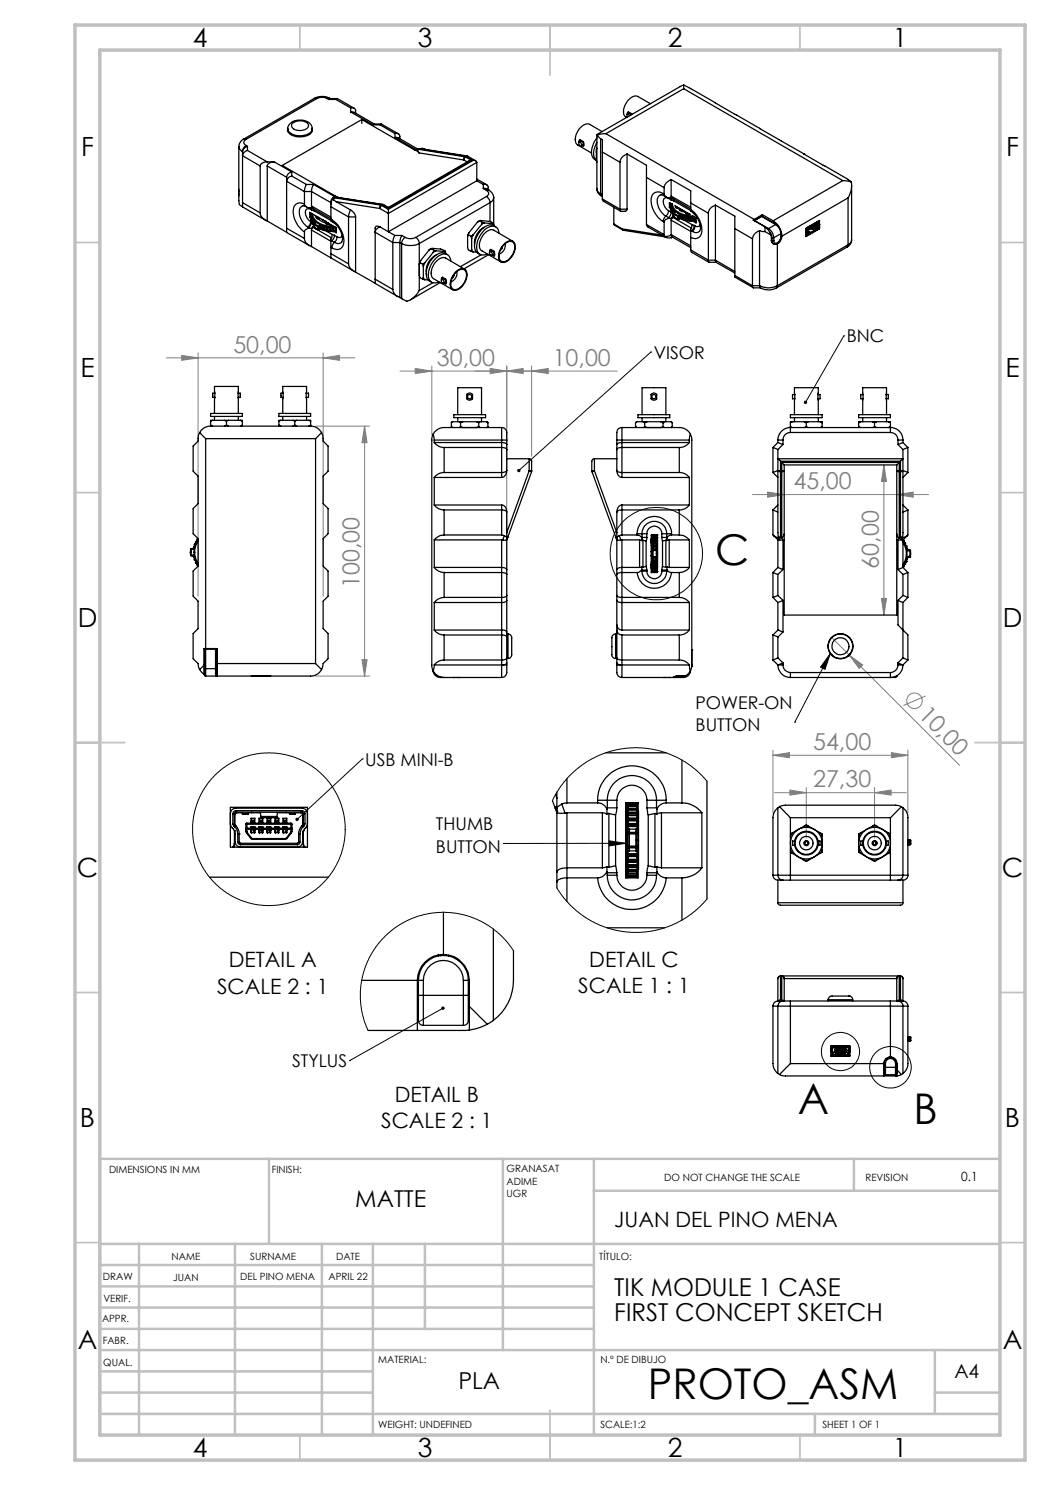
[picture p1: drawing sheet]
<svg xmlns="http://www.w3.org/2000/svg" width="210mm" height="297mm" viewBox="0 0 210 297" stroke-linecap="round" stroke-linejoin="round" font-family="sans-serif">
<defs><g id="words">
<g font-size="8.5">
<text x="143" y="113">C</text>
<text x="159.6" y="222.8">A</text>
<text x="182.7" y="224.8">B</text>
<text x="129.5" y="279.7">PROTO_ASM</text>
</g>
<g font-size="5.3">
<text x="38.5" y="9.5">4</text>
<text x="83.5" y="9.5">3</text>
<text x="133.6" y="9.5">2</text>
<text x="178.6" y="9.5">1</text>
<text x="16.2" y="31.2">F</text>
<text x="201.2" y="31.2">F</text>
<text x="16.1" y="75.5">E</text>
<text x="201.1" y="75.5">E</text>
<text x="15.5" y="125.5">D</text>
<text x="200.5" y="125.5">D</text>
<text x="15.4" y="175.5">C</text>
<text x="200.4" y="175.5">C</text>
<text x="16" y="225.5">B</text>
<text x="201" y="225.5">B</text>
<text x="15.5" y="269.7">A</text>
<text x="200.5" y="269.7">A</text>
<text x="38.5" y="291.5">4</text>
<text x="83.5" y="291.5">3</text>
<text x="133.6" y="291.5">2</text>
<text x="178.6" y="291.5">1</text>
</g>
<g font-size="4.9">
<text x="122.9" y="259.2">TIK MODULE 1 CASE</text>
<text x="122.9" y="264.2">FIRST CONCEPT SKETCH</text>
</g>
<g font-size="4.7" fill="#808080">
<text x="46.7" y="70.5">50,00</text>
<text x="87.4" y="73.2">30,00</text>
<text x="110.5" y="73.2">10,00</text>
<text x="158.7" y="97.9">45,00</text>
<text x="175.8" y="113.7" transform="rotate(-90 175.8 113.7)">60,00</text>
<text x="71.9" y="117.6" transform="rotate(-90 71.9 117.6)">100,00</text>
<text x="183.5" y="143.2" transform="rotate(45 183.5 143.2)">10,00</text>
<text x="162.6" y="150">54,00</text>
<text x="162.6" y="157.5">27,30</text>
</g>
<g font-size="4.7">
<text x="71.1" y="241.4">MATTE</text>
<text x="91.7" y="277.9">PLA</text>
</g>
<g font-size="4.2">
<text x="45.8" y="193.5">DETAIL A</text>
<text x="117.9" y="193.4">DETAIL C</text>
<text x="43.4" y="198.7">SCALE 2 : 1</text>
<text x="115.7" y="198.6">SCALE 1 : 1</text>
<text x="79" y="220.3">DETAIL B</text>
<text x="76.2" y="225.6">SCALE 2 : 1</text>
<text x="122.9" y="245.3">JUAN DEL PINO MENA</text>
</g>
<text font-size="3.9" x="190.9" y="275.5">A4</text>
<g font-size="3.5">
<text x="130.7" y="71.7">VISOR</text>
<text x="169.3" y="68.5">BNC</text>
<text x="139.1" y="141.8">POWER-ON</text>
<text x="139.1" y="146.3">BUTTON</text>
<text x="73" y="153.1">USB MINI-B</text>
<text x="87.2" y="166">THUMB</text>
<text x="87.2" y="170.5">BUTTON</text>
<text x="58.4" y="213.5">STYLUS</text>
</g>
<text font-size="2.5" x="192.2" y="236.1">0.1</text>
<g font-size="2">
<text x="21.8" y="234.6">DIMENSIONS IN MM</text>
<text x="54.4" y="234.6">FINISH:</text>
<text x="101.3" y="234.5">GRANASAT</text>
<text x="101.3" y="237">ADIME</text>
<text x="101.3" y="239.5">UGR</text>
<text x="132.9" y="236.1">DO NOT CHANGE THE SCALE</text>
<text x="173.1" y="236.1">REVISION</text>
<text x="34.3" y="252">NAME</text>
<text x="50" y="251.9">SURNAME</text>
<text x="67.2" y="251.9">DATE</text>
<text x="119.9" y="251.9">TÍTULO:</text>
<text x="20.6" y="256.1">DRAW</text>
<text x="34.6" y="256.1">JUAN</text>
<text x="48" y="255.9">DEL PINO MENA</text>
<text x="65.7" y="255.9">APRIL 22</text>
<text x="20.7" y="260.3">VERIF.</text>
<text x="20.4" y="264.4">APPR.</text>
<text x="20.5" y="268.8">FABR.</text>
<text x="20.7" y="273.1">QUAL.</text>
<text x="75.6" y="272.5">MATERIAL:</text>
<text x="120.1" y="272.5">N.º DE DIBUJO</text>
<text x="75.6" y="285.5">WEIGHT: UNDEFINED</text>
<text x="120.1" y="285.6">SCALE:1:2</text>
<text x="164.5" y="285.6">SHEET 1 OF 1</text>
</g>
</g></defs>
<g fill="none" stroke="#808080" stroke-width=".2">
<path d="M33.3 71.6h37.7M36.3 71.1l3.3 .5-3.3 .5zM39.6 70.6v48.6M64.6 71.6l3.3-.5v1zM64.6 70.6v48.6M83 73.7l3.4 .5-3.4 .5zM86.4 73.2v13.8M98 73.7l3.4 .5-3.4 .5zM101.4 73.2v33.8M101.4 74.2l3.2-.5v1zM106.3 74.2l3.3-.5v1zM106.3 73.2v18.1"/>
<path d="M123.5 74.2h-43.5M63.1 85.2h10.8M72.9 85.2v50M72.9 85.2l.5 3.3h-1zM150.5 98.9h35.2M153.5 98.4l3.3 .5-3.3 .5zM176.8 93l.5 3.3h-1zM176.8 93v30M179.4 98.9l3.2-.5v1zM176.3 119.7h1l-.5 3.3zM63.1 135.2h10.8M72.4 131.9h1l-.5 3.3z"/>
<path d="M166.3 127.5l25.6 25.6M169.9 131l2.6 2-.7 .7zM185.1 139.2l-4.4 1.9M154.6 151.1l3.3-.6v1zM154.6 150v12.6M154.6 151.1h27M154.9 158.5h26.4M158 158l3.3 .5-3.3 .5zM161.3 157.5v10.1M174.9 158.5l3.3-.5v1zM174.9 157.5v10.1M178.3 150.5l3.3 .6-3.3 .4z"/>
<path d="M181.6 150v12.6"/>
<circle cx="182.9" cy="140.2" r="1.56"/>
</g>
<g fill="none" stroke="#000" stroke-width=".2">
<path d="M130.2 70.4h.1M130.2 70.4l-26.4 23.7M168.8 67.2h.1M168.8 67.2l-7.7 13.3M166.1 130.7l-7.1 13.7M166.1 130.7l-1.1 3.2-.9-.5zM72.5 151.8h.1M72.5 151.8l-13.1 12.1M159 144.4h.1M100.7 168.7h.1M121.8 168.2l3.3 .5-3.3 .5zM125.1 168.7h-24.4"/>
<path d="M69.9 212.1h.1M88.6 201.6l-18.7 10.5"/>
<circle cx="131.3" cy="110.7" r="9.2"/>
<circle cx="168.1" cy="210.3" r="3.8"/>
<circle cx="178.1" cy="213.5" r="4.2"/>
</g>
<g fill="none" stroke="#c0c0c0" stroke-width=".35">
<path d="M60 5v5M110 5v10M160 5v5M15 48.5h5M200 48.5h5M15 98.5h5M200 98.5h5M15 148.5h10M195 148.5h10M15 198.5h5M200 198.5h5M15 248.5h5"/>
<path d="M200 248.5h5M60 287v5M110 282v10M160 287v5"/>
</g>
<g fill="none" stroke="#c0c0c0" stroke-width=".5">
<path d="M53.8 231.8v17M100.6 231.8v38.2M118.8 231.8v55.2M118.8 238.2h81.2M170.8 231.8v6.4M200 231.8h-180v55.2M20 248.8h180M20 257.3h98.8M20 253h98.8M27.8 248.8v38.2M47 248.8v38.2M64.4 248.8v38.2"/>
<path d="M74.6 248.8v38.2M85 248.8v17M20 265.8h98.8M20 261.5h98.8M20 278.5h54.6M20 274.3h54.6M20 270h180M187 278.5h13M187 270v12.8M20 282.8h180M163 282.8v4.2"/>
</g>
<path d="M15 5h190v287h-190zM20 10h180v277h-180z" fill="none" stroke="#c0c0c0" stroke-width=".7"/>
<path d="M160.9 80.2a.33 .33 0 0 0 0 .5l.2-.2-.2 .2a.34 .34 0 0 0 .5-.3 .34 .34 0 0 0-.5-.2zM166.1 130.7l-1.1 3.2-.9-.5zM103.5 93.9v.4l.3-.2-.3 .2a.35 .35 0 0 0 .5 0 .35 .35 0 0 0 0-.4 .35 .35 0 0 0-.5 0zM59.2 163.7v.4l.2-.2-.2 .2a.35 .35 0 0 0 .5 0 .35 .35 0 0 0 0-.5 .35 .35 0 0 0-.5 .1zM88.4 201.4a.34 .34 0 0 0-.1 .4 .34 .34 0 0 0 .5 .1 .34 .34 0 0 0 .1-.4l-.3 .1 .3-.1-.3-.2zM121.8 168.2l3.3 .5-3.3 .5z" fill="#000"/>
<g fill="#808080">
<path d="M169.9 131l2.6 2-.7 .7z"/>
<path d="M158 158l3.3 .5-3.3 .5zM174.9 158.5l3.3-.5v1z"/>
<path d="M154.6 151.1l3.3-.6v1zM178.3 150.5l3.3 .6-3.3 .4z"/>
<path d="M36.3 71.1l3.3 .5-3.3 .5zM64.6 71.6l3.3-.5v1z"/>
<path d="M153.5 98.4l3.3 .5-3.3 .5zM179.4 98.9l3.2-.5v1z"/>
<path d="M106.3 74.2l3.3-.5v1zM98 73.7l3.4 .5-3.4 .5z"/>
<path d="M176.3 119.7h1l-.5 3.3zM176.8 93l.5 3.3h-1z"/>
<path d="M72.9 85.2l.5 3.3h-1zM72.4 131.9h1l-.5 3.3z"/>
<path d="M83 73.7l3.4 .5-3.4 .5zM101.4 74.2l3.2-.5v1z"/>
</g>
<g fill="none" stroke="#000" stroke-width=".25">
<path d="M62.9 19.7a3.3 3.3 0 0 1 3.1 0M62.9 19.7h.5M62.9 19.7l-14.2 8.1M63.4 19.7a2.39 2.39 0 0 1 2.1 0M63.4 19.7l-14.2 8.2M65.5 19.7l.3 .2M65.8 19.9h1.4M66 19.7h-.5M66 19.7h.1M67.2 19.9l.3-.2 3.3 2M67.2 19.9l2.9 1.7M67.4 19.7h-1.5l-.1 .2"/>
<path d="M136.7 17v.7M136.7 17l6.4 3.6M136.7 17l-17.3 9.9M136.7 17.7l-15.5 9M136.7 17.7l31.9 18.4M47.8 37.8v.5M47.8 38.9v.3M47.8 29.3v11.2a.96 .96 0 0 0 .7 .8M47.8 29.3l.2 .6 .5 .4M48.5 30.3v10.2M48.7 27.8l-.6 .6-.3 .9M48.7 27.8l.5 .1"/>
<path d="M49.2 27.9a.64 .64 0 0 0-.4 .6 .64 .64 0 0 0 .4 .6M49.2 29.1a1.6 1.6 0 0 0-.7 1.2M49.2 29.1l.3 .2M49.5 30.1a1.26 1.26 0 0 0-1 1l3.5 2.1M49.5 29.3a1.26 1.26 0 0 0-1 1M49.5 30.1l3.9 2.3M49.5 29.3v.8M52 33.2v9.4M53.4 32.4a1.29 1.29 0 0 0-1.4 .8M53.4 32.4h1.5M53.4 33.2l3.9 2.3M53.4 33.2v11"/>
<path d="M54.9 32.4a1.29 1.29 0 0 0-1.5 .8M54.9 32.4l3.4 2M57.3 35.5v10.1M57.5 25.6a1.43 1.43 0 0 0 1.4 1.6 3.3 3.3 0 0 0 3.5-.8v-.8M57.5 25.7a2.2 2.2 0 0 0 2.5 1.5 2.31 2.31 0 0 0 2.4-1.4v.4M57.5 25.7v.5M58.3 35.2a1.26 1.26 0 0 0-1 1.1l3.6 2M58.3 34.4a1.26 1.26 0 0 0-1 1.1M58.3 35.2l3 1.7M58.3 34.4v.8M58.5 24.7a2.33 2.33 0 0 1 3.2 .2 1.16 1.16 0 0 1-1.4 1.2 1.58 1.58 0 0 1-2-1.1zM60.9 38.3h1.4"/>
<path d="M60.9 38.3v2.5M61.3 36.9l-.3 .6-.1 .8M61.3 36.9h1.4M62.3 38.3v2.9M62.3 38.3l3.9 2.2M62.4 25.7a2.36 2.36 0 0 0-3.1-1.6 1.89 1.89 0 0 0-1.8 1.6M62.7 36.9l-.3 .6-.1 .8M62.7 36.9l4.2 2.4M66.5 39.7l-.3 1.1M66.5 39.7l.2 .3M66.7 40l.5 .3M66.9 39.3l-.1 .1a1.3 1.3 0 0 0-.6 1.4"/>
<path d="M67 39.6l-.3 .4M67 39.4l9.6 1.5M67 39.6l-.5 .1M67 39.6l9.2 1.4M67 39.4v.2M67 39.4l9.4 1.5M67.1 39.2l-.2 .1M67.1 39.2l.5 .3M70.1 22.4l.7 .1 4.1 2.3M70.1 21.6a.7 .7 0 0 1 1 .6v.4M70.1 21.6v.8M70.1 22.4l4.5 2.6"/>
<path d="M72.4 23.9l10.6 6.2M72.4 23.9l-16 9.2 10.7 6.1M72.4 23.9v.8M74.6 25h1.4M74.9 24.8l-.3 .2M74.9 24.8h1.4M76 25l.3-.2 3.4 2M76 25l3 1.7M79 27.5l.7 .1 3.8 2.2M79 26.7a.7 .7 0 0 1 1 .6v.5M79 26.7v.8M79 27.5l4.1 2.4"/>
<path d="M83 30.1l.8 .5M83.1 29.9l-.1 .2M83.6 29.8l.2 .8M83.6 29.8l9.4 1.6M83.8 29.7l-.7 .2M83.8 29.7l.1 .1M83.8 29.7h.2M83.8 29.7h.7l.6 .2M83.8 30.6l8.9 1.4M83.9 29.8l9.3 1.5M83.9 29.8h-.3M84.1 29.7h.1"/>
<path d="M84.1 29.7l-.2 .1M84.1 29.7l9.3 1.5M92.7 32l.8 .4M93 31.4l-.2 .2-.1 .4M93 31.4h.1M93.1 31.4l-.4 .6M93.1 31.4l1.2 .7M93.2 31.3h.1M93.2 31.3l-.2 .1M93.3 31.3l-.2 .1M93.3 31.3l1.4 .8M93.4 31.2l.2 .1"/>
<path d="M93.4 31.2l-.2 .1M93.6 31.3h-.3M93.6 31.3l1.5 .9M94.3 32.1l-.5 .1-16.1 9.3M94.3 32.1l-16.6 9.6M94.7 32.1a.59 .59 0 0 1 .7 .4M94.7 32.1l-17 9.8M95.4 35.8l2 1.2M95.4 36.2l-17.7 10.2M95.4 36.2l1.3 .7M95.4 32.5l-17.7 10.2M95.4 32.5v3.7"/>
<path d="M96.7 37.7h.5l.6 .3M96.7 36.9a.7 .7 0 0 1 .9 .6v.5M96.7 36.9v.8M96.7 37.7l.6 .4M97.3 38.1a.64 .64 0 0 1 .4 .6 .64 .64 0 0 1-.4 .6M97.3 39.3a1.6 1.6 0 0 1 .7 1.2M97.3 39.3l-14.2 8.2M97.8 38l.7 .7 .2 .8M97.8 38l-.5 .1M98.7 39.5l-.2 .6-.5 .4M98.7 39.5v5.3M115.8 28.4a.44 .44 0 0 1 .4 .3 .44 .44 0 0 1 0 .5l-.4-.3z"/>
<path d="M116 28l-.1 .4M116.2 29.2l.4-.2a.49 .49 0 0 0-.5-.7l-.3 .2 .2-.5 .7 .3 .1 .4-.1 .5M116.4 29.1l.3 .1M116.7 29.2h.1M119.3 30.2v.3M119.3 29.9l.1 2.5M119.4 37.7l.2 .9 .7 .6M119.4 26.9l.1 .1M119.4 29.7l-.1 .2M119.4 27.6a3.7 3.7 0 0 0-.7 4.1l.6 .4a2.53 2.53 0 0 1-.2-3.1l.3-.5M119.4 29.6l-.1 .3M119.4 37.7l.2 .6 .5 .5"/>
<path d="M119.4 26.9v10.8M119.5 27l.6 .8M120.1 27.8l.4 .1v2.5M120.1 38.8l.2 .4M120.1 27.8v11M120.1 38.8l.4 .2M120.3 39.2l.2 .1M120.4 26.3l-2.5-1.4a2.25 2.25 0 0 0-2.5 1.6 1.96 1.96 0 0 0 .1 2.5l2.8 1.6M120.5 39.8l.1 .4 3.5 2M120.5 30.4l3.5 2.1M120.5 39.8l3.5 2M120.5 30.4v9.4"/>
<path d="M121.2 26.7l-1.7 .3M121.2 26.7l29.6 17.2M124 32.5v9.3M125.4 30.8l3.9 2.3v2.4M125.4 30.8l-1 .7-.4 1M125.4 30.8v11M125.4 22.9l.3-.5 .7 .5M125.7 22.4l-.2 .5 .4-.3 .3 .4M125.9 23.1l-.2-.2h-.2l-.1 .1 .1 .4M129.3 35.5l3.5 2M129.3 35.5v9.4M130.1 20.7l-2.5-1.4a2.25 2.25 0 0 0-2.5 1.6 2.02 2.02 0 0 0 .1 2.5l.1 .1"/>
<path d="M132.6 38.7a1.5 1.5 0 0 0-1.7-.2 1.5 1.5 0 0 0-.7 1.6 5.3 5.3 0 0 0 2.4 4.2M132.6 38.7l.3 .5M132.6 38.7l.2 .1M132.8 38.8l.3 .5 .4 .2 .9 .1M132.8 37.5v1.3M132.9 39.2a.87 .87 0 0 0-1-.1 .87 .87 0 0 0-.5 .8 3.7 3.7 0 0 0 1.8 3.3M132.9 39.2l.3 .2M133.7 39.7a.69 .69 0 0 0-.9 0 .69 .69 0 0 0-.1 .9l.3 .9 .7 .6M133.7 39.7l.5 .3M133.7 39.6v.1M134.1 39.6l.1 .4M134.2 35.9l3.9 2.3v2.4"/>
<path d="M134.2 35.9l-1 .7-.4 .9M134.2 39.2l.2 .4M134.2 35.9v3.3M134.2 39.2l3.9 2.2M134.4 39.6l.1 .1M134.5 39.7l.3 .5M134.5 39.7l3.6 2.1M143.1 20.6h.1M143.1 20.6l8.8 5.1M151.9 25.7h.1M151.9 25.7l8.9 5.1M160.8 30.8l8.8 5.1 .6 .5"/>
<path d="M160.8 30.8h.1M168.6 36.1l1.6 .3M168.6 36.1l-14 8.1M169.6 39.6v9.4M169.6 39.6l-13.2 7.6M170.2 36.4l.1 .4-.1 1.3-.6 1.5M170.3 37.1v10.8M48.5 40.5v.9l4.6 2.6M48.5 40.5l3.5 2.1M52 42.6a2 2 0 0 0 1.4 1.6M53.4 44.2l3.9 2.3M57.3 45.6v.9l4.6 2.6"/>
<path d="M57.3 45.6l3.6 2.1M60.9 47.7a1.86 1.86 0 0 0 1.4 1.6M60.9 40.8a.92 .92 0 0 0 .8 .8h.7M60.9 40.8a1.43 1.43 0 0 0-1.6-.1 1.43 1.43 0 0 0-.7 1.4 5.3 5.3 0 0 0 2.3 4.3M60.9 46.4v1.3M61.3 41.4a.9 .9 0 0 0-1.1-.1 .9 .9 0 0 0-.3 1.1 3.7 3.7 0 0 0 1.7 3M61.6 45.4l.1 .2M61.7 45.6h.1M61.7 45.6a.95 .95 0 0 0-.8 .8M61.7 45.6h.7M61.9 43.5l.3 .2M61.9 43.5v-1l5.3 3v1.1l-.4-.3"/>
<path d="M62.1 41.6v.3M62.1 41.5l.2 .5M62.1 41.9a.69 .69 0 0 0-.9 0 .69 .69 0 0 0-.1 .9l.4 .9 .6 .6M62.1 44.3v.5l-.5 .6M62.1 44.3l.2 .1M62.1 41.9l.2 .1M62.2 43.8l.1 .1M62.2 43.8h.1M62.2 43.3l-.3 .2M62.3 44.1v.1M62.3 44.1h.1M62.3 42.7v.1"/>
<path d="M62.3 42.6v.1M62.3 42.7v1.4M62.3 43.4l.1 .1M62.3 44.2h.1M62.3 42l.5 .2M62.3 41.2l.1 .4M62.3 44.4l-.2 .6-.4 .6M62.3 43.4v.8M62.3 46v3.3M62.3 49.3l3.9 2.3M62.3 41.2l3.9 2.2M62.3 46l3.9 2.3"/>
<path d="M62.3 44.4l.3 .3M62.3 43.3v.1M62.3 43.1l.1 .1M62.3 43h-.1l.1 .1M62.3 43h.1M62.3 42.8l.1 .1M62.3 42.8v.2M62.3 43.1v.2M62.4 44.5h.1M62.4 44.4v.1M62.4 43.5l.1 .1M62.4 44.2h.1"/>
<path d="M62.4 43.5v1M62.4 43.2l.1 .4M62.4 42.9v.3M62.4 42.8v.1M62.4 43.8h.1M62.4 44.5l.1 .1M62.4 43.2l-.1 .1M62.4 42.9h.1M62.4 41.6l.1 .1M62.4 45.6l-.1 .4M62.4 43.8v.7M62.5 43.6l-.1 .2"/>
<path d="M62.5 43.6h.1M62.5 41.7l.3 .5M62.5 45.4l-.1 .2M62.5 45.4l3.8 2.2M62.5 41.7l3.7 2.1M62.5 42.8a2.74 2.74 0 0 0 2.6 2.3l1.7 .2M62.5 43.6l.2 .3M62.5 43.8l.2 .1M62.5 44.6h.1M62.5 43.8v.8M62.6 44.8l.1 .1M62.6 44.8h.1"/>
<path d="M62.6 44v.8M62.7 44v.1M62.7 44h.1M62.7 44.1h.1M62.7 44.9h.1M62.7 44.1v.8M62.7 45.4l.1 .1M62.7 43.9l.3 .3M62.7 44.8h.1M62.7 45.4h.1M62.7 43.9v.1M62.7 45l-.2 .4"/>
<path d="M62.7 44.8l.1 .1M62.7 44.8v.6M62.8 44.9l.8 .5M62.8 45.4l.4 .3M62.8 45.4v.1M62.8 44.9v.5M62.8 44.7l-.1 .1M62.8 45.5h.1M62.8 44.1l.2 .1M62.8 44.7h.1M62.8 45.5l.4 .3M62.8 44.1v.6"/>
<path d="M62.8 42.2l3.4 1.9M62.9 44.7l.8 .5M62.9 44.7l-.1 .2M62.9 44.4l.1 .2M62.9 44.4v.3M63 44.2l.9 .7 .7 .3M63 44.3l.1 .1M63 44.2v.1M63 44.3l-.1 .1M63 44.6h.1M63.1 43.2v-.1l.2 .6M63.1 44.6l-.3 .1"/>
<path d="M63.1 44.4v.2M63.1 44.4l-.1 .2M63.2 45.7l.4 .2M63.2 45.7v.1M63.2 45.8l.4 .2M63.3 43.7h.3l.7 .6 1 .4M63.3 43.7h.1M63.5 43.6h.1M63.5 43.4v.3M63.6 45.4h.2M63.6 45.9v.1M63.6 45.4v.5"/>
<path d="M63.6 46h.2M63.6 43.5l.2 .2M63.6 43.5v.2M63.7 45.2l.1 .2M63.7 45.2l-.1 .2M63.8 45.9h-.2M63.8 45.9v.1M63.8 45.4v.5M64 45h.2M64 45l.1 .2M64 45l-.3 .2M64 45.8h.2"/>
<path d="M64 45.8l-.2 .2M64 43.7l-.3 .1M64.1 45.2h.1M64.1 45.8h.1M64.1 45.8h-.1M64.1 45.2l-.3 .2M64.1 45.2v.6M64.1 45.8l-.3 .1M64.1 45.2l.3 .1M64.1 45.8l.3 .1M64.2 45.8l.2 .1M64.2 45l.3 .2"/>
<path d="M64.2 45l-.1 .2M64.4 45.9h.1M64.4 45.3v.6M64.4 43.9h.1M64.4 43.9l.6 .4M64.5 45.2l-.1 .1M64.5 45.2v.7M64.5 45.9l.2 .1zM64.5 45.2h.1M64.5 45.9h.1M64.6 45.2l.6 .1M64.6 45.2l.1 .1"/>
<path d="M64.7 45.3h.1M64.7 45.3l.1 .8M64.8 45.3l.1 .1M64.8 46.1h.1M64.8 45.3v.8M64.9 45.4v.7M65 46.1h.3M65 45.3l-.1 .1M65 46.1h-.1M65 45.3v.8M65 46.1l1.4 .8M65 44.3h.1"/>
<path d="M65.1 46.1h.2M65.2 45.3l.5 .1M65.2 45.3l.1 .1M65.2 45.3h-.2M65.3 44.7v.1l1 .2M65.3 45.4v.1M65.3 46.1v.1M65.3 44.7l-.1 .1M65.3 45.4v.7M65.3 45.5h.1M65.3 46.2h.1M65.3 45.5v.7"/>
<path d="M65.4 46.2h.2M65.4 45.5v.7M65.4 44.5l-.1 .2M65.5 44.6v.3M65.6 45.4l-.2 .1M65.6 46.2h.3M65.6 45.4v.8M65.6 46.2h.2M65.7 44.7l-.1-.1v.3M65.7 44.7h.1M65.7 44.7v.2M65.7 45.4l.6 .1"/>
<path d="M65.7 45.4l.2 .1M65.7 45.4h-.1M65.9 45.5h.1M65.9 46.2v.1M65.9 45.5v.7M65.9 46.3h.1M65.9 45.5v.8M66 45.5v.8M66.2 45.5h-.2M66.2 46.2l.3 .1M66.2 46.2l-.2 .1M66.2 50.7v.9"/>
<path d="M66.2 40.8v.5M66.2 43.8v.4l.4 .2M66.2 48.2v1.3M66.2 51.6l4.6 2.6M66.2 41.3v2.5M66.2 45.5v.7M66.2 49.5v1.2M66.2 41.3l3.5 2.1M66.2 50.7l3.5 2.1M66.2 43.8l.2 .2M66.2 49.5l.2 .1M66.2 46.2h.2"/>
<path d="M66.3 45.5h.6M66.3 45.5h.2M66.3 45.5h-.1M66.3 47.6l-.1 .6M66.4 44a4.9 4.9 0 0 1 2.2 5.2 1.46 1.46 0 0 1-2.2 .4M66.4 48.2h-.2M66.4 44l.2 .4M66.4 48.2l.5 .3M66.4 46.9l.5 .2M66.4 46.9l-.1 .7M66.5 45.5l.1 .1M66.5 46.3h.1"/>
<path d="M66.5 45.5v.8M66.6 44.4a3.7 3.7 0 0 1 1.7 4l-.3 .2a1.14 1.14 0 0 1-1.1-.1M66.6 45.6h.1M66.6 46.3h.1M66.6 45.6v.7M66.6 44.4l.3 .2M66.7 45.6v.7M66.8 45.5l-.1 .1M66.8 46.3h.3M66.8 46.3h-.1M66.8 45.5v.8M66.9 48.5l-.4 .5-.1 .6"/>
<path d="M66.9 47.1l-.1 .4-.4 .7M66.9 47.1l.5 .3M66.9 45.5h.2M66.9 45.5h-.1M67.1 45.5l.1 .1M67.1 46.3h.1M67.1 45.5v.8M67.2 45.6h.1M67.2 46.3h.1M67.2 45.6v.7M67.2 40.3l2.9 1.7M67.2 40.3l8.8 1.4"/>
<path d="M67.4 47.4l-.1 .4-.4 .7M68.4 47.1l-.3 .4-.7-.1M69.7 52.8a2.1 2.1 0 0 0 1.4 1.6M69.7 43.4h1.4M69.7 43.4v9.4M70.1 42a1.86 1.86 0 0 1 1 1.4M70.1 42l-.2 .5-.2 .9M71.1 54.4l3.9 2.3M71.1 43.4v11M75 55.8v.9l4.6 2.6M75 55.8l3.6 2.1M76 41.7l1.7 1"/>
<path d="M76 45.4a.54 .54 0 0 0-.6-.2 .54 .54 0 0 0-.4 .4v10.2M76 45.4a1.26 1.26 0 0 0-1 1.1l3.6 2M76 45.4l1.7 1M76.2 41l-.2 .3v.4M76.2 41l.1 .1M76.3 41.1l-.3 .6M76.3 41.1l1.4 .8M76.4 40.9l.1 .1M76.4 40.9l-.2 .1M76.5 41l-.2 .1M76.5 41l1.2 .7M76.6 40.9l.1 .1"/>
<path d="M76.6 40.9h-.2M76.7 41h-.2M76.7 41l1 .5M77.7 41.9v.8M77.7 41.5v.2M77.7 46.4l1.3 .7M77.7 42.7v3.7M78.6 57.9v.3a1.99 1.99 0 0 0 1.4 1.3M78.6 48.5h1.4M78.6 48.5v9.4M79 47.1l-.3 .7-.1 .7M79 47.1h1.4"/>
<path d="M80 48.5l.3 .2M80 48.5v11M80 59.5l.3 .2M80.3 48.7a4.2 4.2 0 0 0 3.6 0M80.3 48.7v11M80.4 47.1l-.3 .7-.1 .7M80.4 47.1l.6 .4M81 47.5a2.39 2.39 0 0 0 2.1 0M81 47.5a1.6 1.6 0 0 0-.7 1.2M83.1 47.5a1.6 1.6 0 0 1 .8 1.2M83.9 58.1l-.6 .9-.8 .7a1.47 1.47 0 0 1-1.5 .4l-.7-.4M83.9 48.7v9.4"/>
<path d="M83.9 55.1l.1 .4 .5 .3M84 52.5l.5 .3M84.1 52.1l-.1 .4M84.1 52.1l-.2 .7 .1-.3M84.5 55.8l.4 .1M84.5 52.8l.2 .5M84.7 55.5l.2 .4M84.7 55.5l-.2 .3M84.7 53.3v2.2M84.9 52.6l-.2 .7M84.9 52.6l-.4 .2M84.9 55.9l.8 .1"/>
<path d="M85.8 50l-1.7 2.1M86 49.8l-.2 .2M86.3 49.7a3.8 3.8 0 0 1 2.7 .5M86.3 49.7l-.5 .3M86.3 49.7l.5 .4M86.6 56.5l-2.7 1.6M86.6 50.5l-1.7 2.1M86.8 50.1l-.2 .4M86.8 50.1l.4 .1M87.2 51a3.4 3.4 0 0 0-1.9 3.4M87.2 50.2l-.6 .3M87.2 50.2l1.7 .1"/>
<path d="M88.1 56.5l-6 3.5M88.3 55.9v-.2l.2-.2 .6 .3 .2 .5-.2 .5M88.3 55.9l.3-.2a.49 .49 0 0 1 .4 .8l-.3 .2M88.3 55.9a.46 .46 0 0 1 .4 .3 .46 .46 0 0 1 0 .5l-.4-.3zM88.5 55.5l-.2 .4M88.9 56.6l.2 .2M88.9 50.3l.2 .4M89 50.2l-.1 .1M89 50.2l.1 .5M89.1 50.7h.1M89.2 56.7l-.1 .1M89.5 50.9a1.93 1.93 0 0 0-2.8 .6 3.8 3.8 0 0 0-1.1 4.5l.7 .4"/>
<path d="M90.1 52.2a1.37 1.37 0 0 0-.8-1.4 1.37 1.37 0 0 0-1.6 .4 4.7 4.7 0 0 0-1.9 4.5 1.31 1.31 0 0 0 2 .7M90.7 55.1l-.2 .3M90.7 55l-.2 .5M90.8 54.9l-.1 .4-.3 .3M91.1 54.4a1.46 1.46 0 0 1 2-.4 3.1 3.1 0 0 1-1.4 3.9 1.09 1.09 0 0 1-1.4-.1 1.09 1.09 0 0 1-.2-1.3l.3-1.1zM91.2 54.4a1.1 1.1 0 0 1 1.1-.6 1.1 1.1 0 0 1 .9 .7 3 3 0 0 1-2.2 3.4 1.22 1.22 0 0 1-.8-1.8l.3-.7zM91.4 54.3a1.85 1.85 0 0 1-1.2 2.1M92.9 53.8l-3.8-2.2a2.25 2.25 0 0 0-2.5 1.6 1.96 1.96 0 0 0 .1 2.5l3.8 2.3M93.5 47.2v2.3l.2 .4 .5 .4M93.7 47l-.2 .2M93.7 47l.5 .3M93.8 46.5l-.1 .5"/>
<path d="M93.8 46.5l-.3 .7M94.2 50.3l.4 .1M94.2 47.3l.1 .4M94.3 49.9l.3 .5M94.3 49.9l-.1 .4M94.3 47.7v2.2M94.6 47l-.3 .7M94.6 47l-.4 .3M94.6 50.4h.7M95.5 44.4l-1.7 2.1M95.7 44.3l-.2 .1M95.9 44.2l-.4 .2"/>
<path d="M95.9 44.2l.5 .3M95.9 44.2a4.4 4.4 0 0 1 2.8 .5M96.2 51l-4.1 2.3M96.3 44.9l-1.7 2.1M96.4 44.5l-.1 .4M96.4 44.5l.4 .1M96.8 45.5a3.5 3.5 0 0 0-1.9 3.3M96.8 44.6l-.5 .3M96.8 44.6l1.7 .1M97.7 50.9l-4.9 2.9M97.9 50.4l.3-.5 .6 .4 .2 .5-.2 .4M98 50.3l.3-.1a.49 .49 0 0 1 .4 .7l-.3 .2"/>
<path d="M98 50.3a.44 .44 0 0 1 .4 .3 .44 .44 0 0 1-.1 .5l-.4-.4zM98 40.5l-14.1 8.2M98 40.5v3.8M98.1 49.9l-.1 .4M98.5 51l.3 .2M98.5 44.7l.3 .4M98.7 44.7l.1 .4M98.7 44.7h-.2M98.8 45.1v.1M98.8 51.1v.1M99.1 45.4a1.93 1.93 0 0 0-2.8 .5 3.9 3.9 0 0 0-1 4.5l.7 .5M99.8 46.7a1.38 1.38 0 0 0-.8-1.4 1.38 1.38 0 0 0-1.6 .3 4.5 4.5 0 0 0-1.9 4.8l.4 .4 .5 .2 1-.2"/>
<path d="M100.3 49.5l-.1 .3M100.4 49.5l-.2 .4M100.5 49.4l-.1 .3-.3 .3M100.6 49.1a1.47 1.47 0 0 1 2.1-.6 2.87 2.87 0 0 1-1.5 3.7 1.01 1.01 0 0 1-1.2-.1 1.01 1.01 0 0 1-.2-1.2l.2-.7zM101 48.6a1.12 1.12 0 0 1 1.4-.4 1.12 1.12 0 0 1 .6 1.3 3.2 3.2 0 0 1-2.5 3 1.33 1.33 0 0 1-.7-1.9l.5-1.1zM101 48.8a1.85 1.85 0 0 1-1.2 2M102.6 48.3l-3.9-2.3a2.25 2.25 0 0 0-2.5 1.7 2.02 2.02 0 0 0 .2 2.5l3.8 2.2M122.8 44.8l.2 .3 1.6 .9M122.8 41.4v3.4M122.8 44.8l1.7 1M124 41.8l.2 .5 1-.1 .2-.4M124 41.8h1.4"/>
<path d="M124.5 45.8l.2 .3M124.5 45.8l.1 .2M124.5 45.8l7.9 1.2M124.6 46l.1 .1M124.7 46.1l8.3 1.3M129.3 44.9l.3 .5 3.6 2.1M129.3 44.9l3.5 2M132.6 44.3l.2 .1M132.8 46.9l.2 .4M132.8 44.4v2.5M133 47.3a1.4 1.4 0 0 0 1.4 .2M133.2 43.2l-.5 .7-.1 .4"/>
<path d="M133.2 43.2l.5 .3M133.7 42.1l-.1 .5-.4 .6M133.7 43.5v.2M133.7 42.1l.5 .3M133.7 43.7l-.6 .3-.3 .4M133.7 43.7h.7M133.9 41.5l.3 .2M134.2 41.7v.1M134.2 40.7v1M134.2 41.4l-.3 .1M134.2 41.3l.1 .1M134.2 42.1h.1"/>
<path d="M134.2 42v.1M134.2 42h.1M134.2 41.3v.8M134.2 40.8h.1l.1 .3M134.2 41l.2 .1M134.2 40.8v.2M134.2 40l.6 .2M134.2 46.9l.1 .2M134.2 42.4l-.1 .6-.4 .5M134.2 41v.2M134.2 44v2.9M134.2 44l3.9 2.3"/>
<path d="M134.2 42.4l.3 .2M134.2 46.9l3.9 2.3M134.3 41.2l-.1 .1M134.3 47.1l.2 .3 3.6 2.1M134.3 47.5h.1M134.3 40.7v.1M134.3 47.1l-1.3 .2M134.3 41.4h.1M134.3 41.4v.7M134.3 42.1h.1M134.3 41.6l.2 .1M134.3 42.4h.1"/>
<path d="M134.3 41.6l.1 .8M134.4 41.1v.3M134.4 42.4l.1 .1M134.4 41.1l-.1 .1M134.4 43.7l-.2 .3M134.4 41.4l.2 .4M134.4 41.4l-.1 .2M134.4 40.8l-.5-.3v1M134.5 40.8l.3 .9 .9 .8M134.5 41.7l.1 .1M134.5 42.5h.1M134.5 43.4l-.1 .3"/>
<path d="M134.5 41.7v.8M134.5 43.4l3.8 2.2M134.5 41.9l.1 .1M134.5 41.9l.1 .9M134.6 42h.1M134.6 42.8h.1M134.6 47.4l-.3 .1M134.6 42v.8M134.6 41.8l.3 .3M134.6 41.8l-.1 .1M134.7 43.3v.1M134.7 42.7h.1"/>
<path d="M134.7 43.3h.1M134.7 43.1l-.2 .3M134.7 42.7v.1M134.7 42.7v.6M134.7 43.4l.9 .5M134.7 43.3l.8 .5M134.7 42.8l.4 .2M134.7 42.8v.5M134.7 43.4h.1M134.7 42.6v.1M134.7 42l.2 .1M134.7 42.6h.1"/>
<path d="M134.7 42v.6M134.8 40.2l3.3 1.9M134.8 42.6l.4 .3M134.8 42.6l-.1 .2M134.8 42.3l.1 .2M134.8 42.3v.3M134.9 42.1v.1M134.9 42.1l.7 .5M134.9 42.2l.2 .1M134.9 42.2l-.1 .1M135 42.5h.1M135 42.5l-.3 .1"/>
<path d="M135 42.5l-.2 .1M135.1 42.3l-.1 .2M135.1 43l.4 .3M135.1 42.3l-.2 .2M135.2 42.9l.4 .2M135.2 42.9l-.1 .1M135.4 41.4v.2M135.5 43.3h.2M135.5 43.8h.2M135.5 43.8l.1 .1M135.5 43.3v.5M135.6 43.9h.1"/>
<path d="M135.6 41.5v.1M135.6 42.6l1 .5M135.6 43.1l.1 .2M135.6 43.1l-.1 .2M135.7 42.5l1.4 .5 1.5 .2M135.7 42.5l-.1 .1M135.7 43.8v.1M135.7 43.3v.5M135.7 41.6v.1M135.9 43h.2M135.9 43l.1 .1M135.9 43l-.3 .1"/>
<path d="M136 43.7h.1M136 43.1h.1M136 41.9l.3 .3M136 43.7l-.3 .2M136 43.1l-.3 .2M136 43.7l-.3 .1M136 43.1v.6M136 41.7v.2M136.1 42l-.5-.4h-.2a.42 .42 0 0 1-.4-.5l3 1.8M136.1 42h-.1l.4 .3 .8 .2M136.1 43.1l.2 .1M136.1 43.7h.2"/>
<path d="M136.1 43.7h.1M136.1 43.7l.2 .1M136.1 42v.1M136.1 43.1v.6M136.1 43h.3M136.1 43v.1M136.3 43.7v.1M136.3 43.2v.5M136.3 43.8h.1M136.3 43.1v.1M136.3 41.9v.3M136.3 43.1v.7"/>
<path d="M136.3 42.2l.2 .1M136.4 43l.2 .1M136.4 43l-.1 .1M136.4 43.8l.3 .2M136.4 41.9l.3 .2M136.5 43.8h.1h-.2M136.6 43.1l.5 .1M136.6 43.1l.1 .1M136.6 43.2l.1 .8M136.7 43.2h.1M136.7 44h.1M136.7 44l1.7 .9"/>
<path d="M136.8 44h.1M136.8 43.2v.8M136.9 44h.1M136.9 44h.3M136.9 43.2h.2M136.9 43.2h.1M136.9 43.2h-.1M136.9 43.2v.8M136.9 42.3v.1M137 44h.2M137.1 43.2l.6 .1M137.1 43.2l.1 .1"/>
<path d="M137.2 42.6l.1 .2 .7 .1M137.2 42.6v.1M137.2 43.3l.1 .1M137.2 43.3l.1 .8M137.2 42.6l.2 .1M137.2 42.5v.1M137.2 42.5v.2M137.3 43.4h.1M137.3 44.1h.1M137.3 43.4v.7M137.4 43.4v.7M137.4 42.7v.1"/>
<path d="M137.5 43.4h.1M137.5 43.4h-.1M137.5 44.1h-.1M137.5 44.1h.1M137.5 43.3v.1M137.5 44.1h.3M137.5 42.6v.2M137.5 43.3v.8M137.6 42.6v.2M137.7 43.3l.6 .1M137.7 43.3l.1 .1M137.7 43.3h-.2"/>
<path d="M137.8 43.4h.1M137.8 44.1l.1 .1M137.8 43.4v.7M137.9 43.4l.1 .1M137.9 44.2h.1M137.9 43.4v.8M138 44.2h.1M138 43.5v.7M138 43.4v.1M138 43.4v.8M138.1 43.4h.1M138.1 43.4h-.1"/>
<path d="M138.1 44.2h-.1M138.1 44.2h.1M138.1 42.2a3.9 3.9 0 0 1 1.8 4l-.3 .3a1.14 1.14 0 0 1-1.1-.2M138.1 44.1l.3 .1M138.1 44.1h.3M138.1 43.4v.8M138.1 41.9a5 5 0 0 1 2.1 5 1.38 1.38 0 0 1-2.1 .6M138.1 46.2v1.3M138.1 41.9v.3M138.1 50l.3 .5 3.4 2M138.1 40.6l3.6 2M138.1 50l3.6 2"/>
<path d="M138.1 40.6v1.3M138.1 47.5v2.5M138.1 46.2h.2M138.3 43.4h.6h-.2M138.3 43.4h.1M138.3 43.4h-.2M138.3 45.6l-.2 .6M138.3 46.2l.2 .1M138.4 44.9l.5 .2M138.4 44.9l-.1 .7M138.4 43.4l.1 .1M138.4 44.2h.1"/>
<path d="M138.4 43.4v.8M138.5 43.5h.1M138.5 44.2h.1M138.5 43.5v.7M138.6 43.5v.7M138.6 43.2l.6 .4v1l-.6-.4M138.7 44.2h-.1M138.7 43.4l-.1 .1M138.7 44.2h.1M138.7 44.1h.3M138.7 43.4v.8M138.7 43.4h.1"/>
<path d="M138.7 44.1l.3 .1M138.7 44.1v.1M138.7 43.4v.7M138.9 45.1l-.2 .6-.4 .5M138.9 45.1l.1 .1M139 44.2h.1M139 45.2l-.1 .6-.4 .5M139 43.5v.7M139.1 44.2h.1M139.1 43.5v.7M140 44.9l-.3 .4-.7-.1M141.7 52l.1 .5h1.4"/>
<path d="M141.7 52h1.4M141.7 42.6v9.4M143.1 41l3.9 2.2v2.5M143.1 41a1.86 1.86 0 0 0-1.4 1.6M143.1 52l.1 .5 3.8 2.1M143.1 41v11M143.1 52l3.9 2.3M147 55.1v.3l3.6 2.1M147 45.7l3.5 2.1M147 55.1l3.5 2M147 45.7v9.4M150.5 57.1l.2 .5"/>
<path d="M150.5 57.1h1.4M150.5 47.8v9.3M150.7 57.6h1.4M150.8 43.9l-.2 .1 2.4 1.4M150.9 44.1h.1M150.9 44.1l2.8 1.6M151.9 46.1l1.1 .2M151.9 57.1a3.9 3.9 0 0 0 3.6 0M151.9 46.1l-.7 .5a1.59 1.59 0 0 0-.7 1.2M151.9 57.1l.2 .5M151.9 46.1v11M152.1 57.6a3.6 3.6 0 0 0 3.2 0"/>
<path d="M152.3 43.3h.2M152.3 43.3l-1.4 .8M152.3 43.3h.1M152.3 43.3l2.8 1.6M152.5 43.3l2.7 1.6M152.5 42.9v.4M152.5 42.9l2.1 1.3M152.5 42.9l-1.7 1M153 46.3l1.3 .8M153 45.4v.9M153 45.4l.7 .7 .6 1M153.7 45.7a2.33 2.33 0 0 1 1.1 1.9"/>
<path d="M153.7 45.7l-.1 .2M153.9 46.4l.3 .5 .2 .7M154.3 48.1a.85 .85 0 0 0 1.2 .7M154.3 47.1v1M154.3 48.1l.1 .1M154.4 47.6h.4M154.4 48.2h.4M154.4 47.6v.6M154.6 44.2l.6 .4 .6 .8M154.8 47.6v.6M155.1 44.9a2.33 2.33 0 0 1 1.1 1.8M155.1 44.9l-1.4 .8"/>
<path d="M155.2 44.9a2.19 2.19 0 0 1 1 1.7M155.2 44.9h-.1M155.5 57.1l-.2 .5M155.5 48.8v8.3M156.2 47.3a1.11 1.11 0 0 1-1.3 1.2l-.1-.3M156.2 46.7l-1.4 .9M156.2 46.7v.6M156.2 46.2l.2 1M156.2 47.2a1.37 1.37 0 0 1-1.6 1.5l-.2-.5M156.2 46.6v.1M156.2 47.2v.1M156.2 46.6v.6"/>
<path d="M156.2 47.1l.2 .1M156.4 47.2a2.23 2.23 0 0 1-.9 1.6M161.2 47.1v.1M161.2 45.7v1.6l2.7-1.5M161.2 45.7l2.7-1.6v1.7M161.2 45.7l.1 .1M161.2 46l.1 .1M161.2 46.3l.1 .1M161.2 46.4v.1M161.2 46.5v.1M161.3 47h.1M161.3 46.4l-.1 .1"/>
<path d="M161.3 46.1v.3M161.3 45.8v.3M161.3 47l.1 .1M161.4 46.4l.1 .1-.2 .2M161.4 46.1l-.1 .4 .1 .6M161.4 45.8h.1M161.4 46.1h.1M161.4 46h.1M161.4 45.8l.1 .3M161.4 46.4v.2l-.1-.1M161.4 45.8l.1 .1M161.4 46.2l.3 .2"/>
<path d="M161.5 45.9v.1M161.5 45.9h-.1M161.5 46.1l.3 .2M161.6 45.7v.1M161.6 45.7h.1M161.6 45.8v.1M161.6 45.8h.1M161.6 45.5l-.2 .3M161.6 45.8l-.1 .1M161.6 45.9l-.1 .1M161.6 45.8v.1h.1M161.6 45.8l.1 .1"/>
<path d="M161.7 46.4h.1M161.7 45.8h.1M161.7 45.8v-.2h-.1v.2M161.7 45.8v.1M161.8 46.3l-.1 .1M161.8 46.3h.1M161.9 45.5h.1M161.9 45.5l.1-.1v.2M161.9 45.5v.1M161.9 45.6v.1M161.9 45.6h.1M161.9 45.7h.1"/>
<path d="M161.9 45.6v.2M161.9 45.6l-.2 .2M161.9 45.6l.1 .1M162 45.6h.1M162 45.7l-.3 .1M162 45.6v.1M162.1 45.4h.1M162.1 45.3l.1 .2M162.1 45.3h.2v.1M162.2 45.7l.4 .1M162.2 45.5h.1M162.2 45.4h.1"/>
<path d="M162.2 45.5l-.2 .1M162.2 45.4v.2l.1-.1M162.2 45.4v.1M162.3 45.7l.3 .1M162.3 45.4v.1M162.3 45.5h.1M162.4 45.2l.1 .1M162.4 45.2h.1M162.4 45.2l.2-.1v.2M162.5 45.3l-.2 .2M162.5 45.3h.1M162.5 45.3l-.2 .1"/>
<path d="M162.5 45.3v.1h.1M162.5 45.3v.1M162.5 45.3l.1 .1M162.6 45.3h.1M162.6 45.3v.1M162.6 45.8v.1M162.7 45v.1M162.7 45v.2M162.7 45l.1-.1 .1 .2M162.7 45.2h.1M162.7 45.1h.1M162.7 45.5h-.1v.1"/>
<path d="M162.7 45.1v.2l.2-.1M162.7 45.2l-.1 .1M162.7 45.5l.1 .1M162.8 45.6h.1M162.8 45.6v-.2l.3 .2M162.8 45.1l.1 .1M162.8 45.4v.1M162.8 45.5h-.1M162.8 45.5v.1M162.9 45.3l.3 .2-.4 .3-.3-.2M162.9 45.1v.1M162.9 45.2h.1"/>
<path d="M162.9 44.8l.1 .1M163 45.2h.1M163 44.9v.1M163 44.8v.1M163 45.2l-1.6 .9M163 45h.1M163 45.2l-1.5 .9M163 45v.2M163 45l-.1 .1M163 45l-.1 .2M163 45.3l.7 .3M163.1 45.2h.1"/>
<path d="M163.1 45.2h-.1M163.1 45v.2M163.1 45.2l.6 .3M163.1 44.7l.1 .1M163.1 44.7l-.5 .2M163.2 44.8l.5 .3M163.2 44.8h.1M163.2 44.6l.3 .2M163.3 44.9h.1M163.3 44.9l.4 .2M163.5 44.5h.1M163.5 44.8l.2 .2"/>
<path d="M163.5 44.8h.1M163.5 44.5v.3M163.6 44.5l-.7 .2-1.4 .9-.1 .2M163.6 44.8l.1 .2M163.6 44.5v.3M163.6 44.3h.1M163.7 45.6v.1M163.7 45.6l-2.4 1.4M163.7 45v.1M163.7 45.1h.1M163.7 45.5v.1M163.7 45.1v.4"/>
<path d="M163.7 45.7l-2.3 1.4M163.7 45.5h.1M163.7 45h.1M163.8 45v.1M163.8 45l-.1 .1M163.8 44.9l-.2-.6-2.1 1.2-.2 .3M163.8 44.9l.1 .1M163.8 45.5l-.1 .2M163.8 44.9h.1M163.8 45.1v.4M163.8 45.7l.1 .1M163.9 45.5l-.2 .3-2.4 1.4-.1-.1"/>
<path d="M169.4 49.4l-14.1 8.2M169.6 49l-.2 .4M169.6 49l-14.1 8.1M170.3 47.9l-.3 1-.6 .5M170.3 47.9l-.2 .7-.5 .4M42.9 78.3v-1h4.8l-.1 2.2M42.9 78.3l.1 1.2M43 79.5l-.1 3.2M43 78.6h-.5v.9h.5M47.6 79.5l.1 3.2M47.6 78.6h.4v.9h-.4M56.6 79.5v-2.2h4.7l-.1 2.2"/>
<path d="M56.6 79.5v3.2M56.6 78.6h-.4v.9h.4M61.2 79.5l.1 3.2M61.2 78.6h.5v.9h-.5M93.3 78.9l.2-.2a.7 .7 0 0 1 1 .2v.9l-.5 .2-.7-.2zM130.2 78.9v-.1a.74 .74 0 0 1 1.1 .1v.9l-.5 .2-.6-.2zM159 78.9l-.1-1.4h4.8l-.1 1.4M159 79.8l-.1 3.1M159 78.9h-.5v.9h.5M159 78.9v.9M163.6 79.8l.1 3.1M163.6 78.9h.4v.9h-.4"/>
<path d="M163.6 78.9v.9M172.6 78.9l-.1-1.4h4.8l-.1 1.4M172.6 79.8l-.1 3.1M172.6 78.9h-.4v.9h.4M172.6 78.9v.9M177.2 79.8l.1 3.1M177.2 78.9h.5v.9h-.5M177.2 78.9v.9M39.9 86.5a2.55 2.55 0 0 0-.3 1.7l-1 1v5.1l1 .9v5.5l-1 1v5l1 1M39.9 86.5l1.2 1.2M41.1 87.7v42M41.1 87.7h22"/>
<path d="M42.1 85.2a2.45 2.45 0 0 0-2.2 1.3M42.1 82.7h6.4v.6h-6.4zM42.1 84.3v.9M42.1 85.2h20M42.1 85l.4 .2M42.5 84.1l-.4 .2M42.5 84.1h-.4v.2M42.5 84.1h2.4M42.9 83.3v.8M44.9 84.1h.8M44.9 84.1l.4 .2M45.3 85l-.4 .2"/>
<path d="M45.3 84.3v.7M45.3 85l.4 .2M45.7 84.1l-.4 .2M45.7 84.1h2.4M47.7 83.3v.8M48.1 84.1h.4v.9M48.1 84.1l.4 .2M48.5 85l-.4 .2M48.5 85v.2M55.8 82.7h6.3v.6h-6.3zM55.8 84.3v.9M55.8 85l.4 .2"/>
<path d="M56.2 84.1l-.4 .2M56.2 84.1h-.4v.2M56.2 84.1h2.4M56.6 83.3v.8M58.6 84.1h.7M58.6 84.1l.3 .2M58.9 85l-.3 .2M58.9 84.3v.7M58.9 85l.4 .2M59.3 84.1l-.4 .2M59.3 84.1h2.4M61.3 83.3v.8"/>
<path d="M61.7 84.1h.4v.9M61.7 84.1l.4 .2M62.1 85.2a2.55 2.55 0 0 1 2.2 1.3M62.1 85l-.4 .2M62.1 85v.2M63.1 87.7v45M64.3 86.5l.2 .5a2.21 2.21 0 0 0 1 2.1l.1 5.2-1 .9v5.5l1 1v5l-1 1v5.5l1 1v5l-1 1v5.5l1 1v5.1l-.1 .1a2.84 2.84 0 0 0-1.2 2M64.3 86.5l-1.2 1.2M86.6 86.8l-.2 .9v45.6l.2 .9M86.6 86.8l.3 1.2M86.9 88.5a2.41 2.41 0 0 0 1.9 1M86.9 88.5h13.4a1 1 0 0 1 1.1 .4"/>
<path d="M86.9 95.5h13.4M86.9 88h13.4M86.9 88v.5M86.9 95.5v5.5M88.8 94.5a2.41 2.41 0 0 0-1.9 1M88.8 89.5h11.5a.93 .93 0 0 1 1.1 .4M88.8 89.5v5M90.3 85.3l.2 .2M90.3 84.6v.7M90.5 84.3l-.2 .3M90.5 84.3h1.4M90.8 82.9h6.3v.6h-6.3z"/>
<path d="M91.5 82.9v-5.4h4.8v5.4M91.5 83.5v.8M91.9 84.3h.6M91.9 84.3l.2 .3M92.1 85.3l-.2 .2M92.1 85.3l.4 .2M92.1 84.6v.7M92.5 84.3h2.8M92.5 84.3l-.4 .3M95.3 84.3l.4 .3M95.3 84.3h.7M95.7 84.6v.7"/>
<path d="M95.7 85.3l-.4 .2M95.7 85.3l.3 .2M96 84.3l-.3 .3M96 84.3h1.4M96.3 83.5v.8M97.4 84.3l.2 .3M97.6 85.3l-.2 .2M97.6 84.6v.7M100.3 85.5h-11.5a2.55 2.55 0 0 0-2.2 1.3M100.3 85.5v2.5M100.3 85.5a1.2 1.2 0 0 1 1.1 1.7v.8M100.3 88h1.1"/>
<path d="M100.3 88v7.5M101.4 94.1a1.1 1.1 0 0 1-1.1 .4h-11.5M101.4 94.1a1.32 1.32 0 0 1-1.1 1.4M101.4 91.8h4.4M101.4 88v6.1M105.8 94.2l.5 .1M105.8 91.8h.3l.2 .3v2.1M105.8 94.2h.5M105.8 94.2l-4.4 12.3M105.8 91.8v2.4M106.3 94.2v.1M106.3 94.3l-4.7 13.1"/>
<path d="M118.4 94.2v.1M118.4 94.2h.5M118.4 94.3l4.8 13.1M118.9 94.2l-.5 .1M118.9 91.8h-.3l-.2 .4v2M118.9 91.8h4.5M118.9 94.2l4.5 12.3M118.9 91.8v2.4M123.4 94.1a.98 .98 0 0 0 1 .4h11.5M123.4 94.1a1.25 1.25 0 0 0 1 1.4M123.4 88h1M123.4 88v6.1"/>
<path d="M124.4 85.5h11.5a2.55 2.55 0 0 1 2.2 1.3M124.4 85.5v2.5M124.4 85.5a1.2 1.2 0 0 0-1 1.7v.8M124.4 88v7.5M124.4 95.5h13.5M124.4 88h13.5M127.1 85.3l.2 .2M127.1 85.3l.3 .2M127.1 84.6v.7M127.4 84.3l-.3 .3M127.4 84.3h1.3M127.6 82.9h6.3v.6h-6.3z"/>
<path d="M128.4 82.9v-5.4h4.8v5.4M128.4 83.5v.8M128.7 84.3h.7M128.7 84.3l.2 .3M128.9 85.3l.5 .2M128.9 85.3l-.2 .2M128.9 84.6v.7M129.4 84.3h2.8M129.4 84.3l-.5 .3M132.2 84.3l.4 .3M132.2 84.3h.7M132.6 85.3l.3 .2"/>
<path d="M132.6 84.6v.7M132.6 85.3l-.4 .2M132.9 84.3l-.3 .3M132.9 84.3h1.3M133.2 83.5v.8M134.2 85.5l.2-.2zM134.2 84.3h.1M134.3 84.3l.1 .3v.7M135.9 94.5a2.41 2.41 0 0 1 2 1M135.9 89.5h-11.5a.86 .86 0 0 0-1 .4M135.9 89.5v5M137.9 88.5a2.41 2.41 0 0 1-2 1"/>
<path d="M137.9 88.5h-13.5a.91 .91 0 0 0-1 .4M137.9 88v.5M137.9 95.5v5.5M138.1 86.8l.3 .9v45.6l-.3 .9M138.1 86.8l-.2 1.2M154.6 89.5l1 .4M154.6 89.5v5M154.6 94.5l1 1M155.6 89.9v16.6l.1 .8M155.6 88.5l1 .4M155.6 88h1M155.6 94.1l-1 .4"/>
<path d="M155.6 88v.5M155.6 88.5l-1 1M156.1 92.2l-.5-.4h25l-.5 .4M156.1 94.2v.1M156.1 94.2h-.5l.5 .1M156.1 94.3h.3M156.1 94.2h.3M156.1 92.2v2M156.1 94.3v13.1M156.1 92.2h24M156.4 92.5l.4 .5M156.4 94.2h.4l-.4 .1"/>
<path d="M156.4 94.2v.1M156.4 92.5v1.7M156.4 94.3v13.4M156.4 92.5h23.4M156.6 88.9l-1 1M156.6 88v.9M156.8 93v13.8M156.8 93h22.6M158.1 86.5a1.45 1.45 0 0 0-1.5 1.5M158.1 85.5a2.51 2.51 0 0 0-2.5 2.5M158.1 85.5v1M158.1 82.9h6.3v.6h-6.3z"/>
<path d="M158.1 84.6v.9M158.1 86.5h20M158.1 85.5h20M158.1 85.3l.4 .2M158.5 84.3l-.4 .3M158.5 84.3h-.4v.3M158.5 84.3h2.4M158.9 83.5v.8M160.9 84.3h.7M160.9 84.3l.4 .3M161.3 85.3l-.4 .2M161.3 85.3l.3 .2"/>
<path d="M161.3 84.6v.7M161.6 84.3l-.3 .3M161.6 84.3h2.4M163.7 83.5v.8M164 84.3h.4v1M164 84.3l.4 .3M164.4 85.3l-.4 .2M164.4 85.3v.2M171.7 82.9h6.4v.6h-6.4zM171.7 84.6v.9M171.7 85.3l.4 .2M172.1 84.3l-.4 .3"/>
<path d="M172.1 84.3h-.4v.3M172.1 84.3h2.4M172.5 83.5v.8M174.5 84.3h.8M174.5 84.3l.4 .3M174.9 85.3l-.4 .2M174.9 85.3l.4 .2M174.9 84.6v.7M175.3 84.3l-.4 .3M175.3 84.3h2.4M177.3 83.5v.8M177.7 84.3h.4v1"/>
<path d="M177.7 84.3l.4 .3M178.1 86.5a1.51 1.51 0 0 1 1.5 1.5M178.1 85.5v1M178.1 85.5a2.46 2.46 0 0 1 2.5 2.5M178.1 85.3l-.4 .2M178.1 85.3v.2M179.4 93v13.8M179.6 88h1M179.6 88.9l1 1M179.6 88v.9M179.8 94.2h-.4l.4 .1M179.8 94.2v.1"/>
<path d="M179.8 92.5l-.4 .5M179.8 92.5v1.7M179.8 94.3v13.4M179.8 94.3h.3M179.8 94.2h.3M180.1 94.2h.5l-.5 .1M180.1 94.2v.1M180.1 92.2v2M180.1 94.3v13.1M180.6 89.9l-.1 17.4M180.6 88.5l-1 .4M180.6 94.1l1 .4"/>
<path d="M180.6 88v.5M180.6 88.5l1 1M181.6 89.5l-1 .4M181.6 94.5l-1 1M181.6 89.5v5M38.1 110.5h.1M38.1 110.5v.6M38.1 109.9h.1M38.1 111.1l.1 .1M38.1 111.1h.1M38.1 109.9v.6M38.2 110.5v.6"/>
<path d="M38.2 109.7l-.1 .2M38.2 109.7v.2M38.2 111.1v.1M38.2 109.9v.6M38.2 111.1h.4M38.2 111.2h.4M38.2 109.9h.4M38.2 109.7h.4M38.6 111.1v.1M38.6 111.1l.2 .1M38.6 109.7v.2M38.6 111.2h.1"/>
<path d="M38.7 109.7h.1M38.7 109.7h-.1M38.7 111.2v.3h.2M38.8 110.5l.2 1.1M38.8 109.7l-.2 .2M38.8 111.2l.1 .3M38.8 111.2h-.1M38.8 110.5h.1M38.9 109.4l-.1 .3M38.9 111.5l.1 .1M38.9 109.4h-.2v.3M38.9 110.5l.3 1.3 .4 .9"/>
<path d="M39 109.3l-.2 1.2M39 111.6l.2 .6M39 109.3l-.1 .1M39 111.6l-.2 .3 .2 .2M39 112.1h.1M39 112.1l.2 .1M39.2 108.7l-.2 .6M39.2 112.2l.2 .5M39.2 108.7l-.3 .2 .1 .4M39.2 112.2v.1a.2 .2 0 0 0-.1 .2 .2 .2 0 0 0 .2 .1M39.3 112.6h.1M39.3 112.6l.1 .1"/>
<path d="M39.4 108.2l-.2 .5M39.4 112.7l.2 .3M39.4 108.2v.1a.23 .23 0 0 0-.3 .1 .23 .23 0 0 0 .1 .3M39.4 112.7v.3l.2 .2M39.6 113.2h.1M39.6 107.9l-.2 .3M39.6 108.2l-.4 .9-.3 1.4M39.6 107.7l-.2 .2v.3M39.6 107.7v5.5l-1 1v5l1 1v5.5l-1 1v5.1l.6 .5a1.08 1.08 0 0 1 .5 1.2l.2 .4M86.9 101a2.41 2.41 0 0 0 1.9 1M86.9 113.5a2.58 2.58 0 0 0 1.9 1M86.9 113.5h13.4a1.1 1.1 0 0 1 1.1 .4"/>
<path d="M86.9 108h13.4M86.9 101h13.4M86.9 108v5.5M88.8 107a2.7 2.7 0 0 0-1.9 1M88.8 119.5a2.58 2.58 0 0 0-1.9 1M88.8 102h11.5a1.1 1.1 0 0 1 1.1 .4M88.8 114.5h11.5a1 1 0 0 1 1.1 .4M88.8 107h11.5M88.8 102v5M88.8 114.5v5M100.3 107l.6 .1M100.3 108h.2"/>
<path d="M100.3 101a1.2 1.2 0 0 1 1.1 1.4M100.3 101v6M100.3 108v25M100.9 107.1l.4 .3v.4l.3-.4M100.9 107.1l-.4 .9M101.4 119.1l-.2 .2-.5 .2h-11.9M101.4 108h-.9M101.4 107.3l.2 .1M101.4 102.4v5.2M101.4 108v25M101.6 107.4l-.2 .6M123.2 107.4l.2 .6"/>
<path d="M123.4 119.1a.91 .91 0 0 0 1 .4h11.5M123.4 108h.8M123.4 107.3l-.2 .1M123.4 102.4v5.2M123.4 108v25M123.9 107.1l-.5 .3v.4l-.2-.4M123.9 107.1l.3 .9M124.4 108h-.2M124.4 107l-.5 .1M124.4 101a1.25 1.25 0 0 0-1 1.4M124.4 108h3.5M124.4 107h3"/>
<path d="M124.4 101v6M124.4 108v18M124.4 101h13.5M127.4 106.7a3.4 3.4 0 0 1 3.5-3.4 3.4 3.4 0 0 1 3.4 3.4M127.4 106.7h1M127.4 107l.6 .2 .4 .5M127.4 106.7v.3M127.5 114.5a3.4 3.4 0 0 0 3.4 3.2 3.4 3.4 0 0 0 3.4-3.2M127.5 114.5h-3.1a.91 .91 0 0 0-1 .4M127.9 113.5h-3.5a.98 .98 0 0 0-1 .4M127.9 108l.5 .1M127.9 108v5.5"/>
<path d="M128.4 113.9l-.5 .5-.4 .1M128.4 113.4l-.5 .1M128.4 113.4h.2M128.4 114h1M128.4 107.7v.4M128.4 113.4v.6M128.4 114v.2M128.4 114.2a2.47 2.47 0 0 0 2.5 2.5 2.47 2.47 0 0 0 2.4-2.5M128.4 106.7a2.47 2.47 0 0 1 2.5-2.4 2.47 2.47 0 0 1 2.4 2.4M128.4 107.5v.2M128.4 114.2h1M128.4 107.5h1"/>
<path d="M128.4 106.7h1M128.4 106.7v.8M128.6 108.1l.6 .1M128.6 108.1h-.2M128.6 108.1v5.3M129.2 113.3l-.6 .1M129.2 113.3l.2 .7M129.2 108.2v5.1M129.4 107.5l-.2 .7M129.4 114.2a1.5 1.5 0 0 0 1.5 1.5 1.5 1.5 0 0 0 1.5-1.5M129.4 106.7a1.5 1.5 0 0 1 1.5-1.5 1.5 1.5 0 0 1 1.5 1.5M129.4 106.7v.8"/>
<path d="M129.4 114v.2M130.2 113l.2 .1M130.2 112.8l.2 .1M130.2 113.2l.2 .1M130.2 113h.1M130.2 108.4h.1M130.2 108h.1M130.2 112.3h.2M130.2 109.1h.2M130.2 108.7h.2M130.2 113.1h.2M130.2 110.4h.2"/>
<path d="M130.2 111.1h.2M130.2 110.3h.2M130.2 111.2h.2M130.2 110.2h.2M130.2 112.7h.2M130.2 112.5h.2M130.2 109h.2M130.2 108.3h.2M130.2 113.5h.2M130.2 107.9h.2M130.2 113.6h.2M130.2 113.1h.1"/>
<path d="M130.3 113.4h.1M130.4 107v7.5M130.4 108.4h-.2M130.4 108.5l-.2 .1M130.4 108.2h-.2M130.4 108l-.2 .1M130.4 113.6h.1M130.4 113.7h.1M130.4 113.6v.2l-.2-.1M130.4 107.7l-.2 .1M130.5 110.1v1.2M130.5 111.3h.1"/>
<path d="M130.5 111.3l.1 .1M130.5 111.5h.1M130.5 111.3v.2M130.5 110h.1M130.5 110v.1M130.5 111.8h.1M130.5 111.5v.3M130.5 109.6h.1M130.5 109.6v.4M130.5 109.4v.2M130.5 111.8v.3M130.5 112.1v.1"/>
<path d="M130.5 109.3v.1M130.5 112.2v.1M130.5 109.1v.2M130.5 112.3v.1M130.5 109.1h.1M130.5 108.8v.3M130.5 112.4v.2M130.5 112.6v.2M130.5 108.7v.1M130.5 112.8v.1M130.5 108.6v.1M130.5 112.9h.1"/>
<path d="M130.5 108.5v.1M130.5 108.3v.2M130.5 112.9v.3M130.5 113.2v.1M130.5 108.1v.2M130.5 113.3v.1M130.5 108.1h.1M130.5 113.4h.1M130.5 107.8v.2M130.5 108h.1M130.5 113.4v.3M130.5 113.7v.1"/>
<path d="M130.5 107.7v.1M130.5 113.8v.1M130.5 107.6v.1M130.5 113.9h.1M130.5 107.6h.1M130.5 107.4v.2M130.5 113.9v.2M130.5 114.1v.1M130.5 107.2v.2M130.5 107.2h.1M130.5 114.2v.1M130.5 107.1v.1"/>
<path d="M130.5 114.3h.1M130.5 107v.1M130.5 114.3v.1M130.5 114.4v.1M130.5 107h.1M130.5 112.9h.9M130.5 109.1h.9M130.5 108.5h.9M130.5 108h.9M130.5 107.6h.9M130.5 107.1h.9M130.5 108v.1"/>
<path d="M130.5 109.4h.9M130.5 112.1h.9M130.5 112.2h.9M130.5 109.3h.9M130.5 112.3h.9M130.5 112.4h.9M130.5 108.8h.9M130.5 112.6h.9M130.5 112.8h.9M130.5 108.7h.9M130.5 108.6h.9M130.5 108.3h.9"/>
<path d="M130.5 113.2h.9M130.5 113.3h.9M130.5 108.1h.9M130.5 113.4h.9M130.5 107.8h.9M130.5 113.7h.9M130.5 113.8h.9M130.5 107.7h.9M130.5 113.9h.9M130.5 107.4h.9M130.5 114.1h.9M130.5 114.2h.9"/>
<path d="M130.5 107.2h.9M130.5 114.3h.9M130.5 114.4h.9M130.6 110.1h-.1M130.6 110.1v1.2M130.6 111.3v.1M130.6 110l-.1 .1M130.6 110v.1M130.6 111.4v.1M130.6 110h.1M130.6 109.6v.4M130.6 111.5v.3"/>
<path d="M130.6 111.4h.7M130.6 110h.7M130.6 110.1h.7M130.6 111.3h.7M130.6 111.5h.7M130.6 109.6h.7M130.6 111.8h.7M131.3 110.1v.6M131.3 110.7v.6M131.3 110.7h.1M131.3 110.1h.1M131.3 111.3v.1"/>
<path d="M131.3 110v.1M131.3 110l.1 .1M131.3 111.4v.1M131.3 110h.1M131.3 109.6v.4M131.3 111.5v.3M131.3 111.8h.1M131.3 109.6h.1M131.4 110.7v.6M131.4 111.3h-.1M131.4 110.1v.6M131.4 111.3l-.1 .1"/>
<path d="M131.4 111.5h-.1M131.4 111.3v.2M131.4 110v.1M131.4 111.5v.3M131.4 109.6v.4M131.4 109.4v.2M131.4 111.8v.3M131.4 112.1v.1M131.4 109.3v.1M131.4 112.2v.1M131.4 109.1v.2M131.4 112.3v.1"/>
<path d="M131.4 109.1h.1M131.4 108.8v.3M131.4 112.4v.2M131.4 112.6v.2M131.4 108.7v.1M131.4 112.8v.1M131.4 108.6v.1M131.4 112.9h.1M131.4 108.5v.1M131.4 108.3v.2M131.4 112.9v.3M131.4 113.2v.1"/>
<path d="M131.4 108.1v.2M131.4 113.3v.1M131.4 108.1h.1M131.4 113.4h.1M131.4 108v.1M131.4 107.8v.2M131.4 108h.1M131.4 113.4v.3M131.4 113.7v.1M131.4 107.7v.1M131.4 113.8v.1M131.4 107.6v.1"/>
<path d="M131.4 113.9h.1M131.4 107.6h.1M131.4 107.4v.2M131.4 113.9v.2M131.4 114.1v.1M131.4 107.2v.2M131.4 107.2h.1M131.4 114.2v.1M131.4 107.1v.1M131.4 114.3h.1M131.4 107v.1M131.4 114.3v.1"/>
<path d="M131.4 114.4v.1M131.4 107h.1M131.4 110.7h.1M131.5 107.8v-.8h-1.3v7.5h1.3v-3.8M131.5 107.8v2.9M132.4 114h.9M132.4 114.2h.9M132.4 107.5l.1 .7M132.4 107.5h.9M132.4 106.7h.9M132.4 106.7v.8M132.4 114v.2"/>
<path d="M132.5 113.3l-.1 .7M132.5 113.3l.7 .1M132.5 108.2v5.1M133.2 108.1h.2M133.2 108.1l-.7 .1M133.2 108.1v5.3M133.3 114v.2M133.3 107.5l.1 .2M133.3 106.7h1M133.3 106.7v.8M133.4 113.4l.4 .1M133.4 113.9l.3 .4 .6 .2"/>
<path d="M133.4 113.4h-.2M133.4 107.7v.4M133.4 113.4v.5M133.4 113.9l-.1 .1M133.8 108l-.4 .1M133.8 108h4.1M133.8 113.5h4.1M133.8 108v5.5M134.3 107l-.6 .2-.3 .5M134.3 107h1.6M134.3 114.5h1.6M134.3 106.7v.3"/>
<path d="M135.9 119.5a2.57 2.57 0 0 1 2 1M135.9 107a2.69 2.69 0 0 1 2 1M135.9 102h-11.5a.98 .98 0 0 0-1 .4M135.9 102v5M135.9 114.5v5M137.9 113.5a2.57 2.57 0 0 1-2 1M137.9 101a2.41 2.41 0 0 1-2 1M137.9 108v5.5M154.6 102l1 .4M154.6 102v5l.1 .1M154.6 114.5l1 .4M154.6 114.5v5"/>
<path d="M154.6 119.5l1 1M154.7 107.1l.9 .9h1M154.7 107.1l1.2 .7M155.6 119.1l-1 .4M155.6 113.5l1 .4M155.6 108v5.5M155.6 114.9v4.2M155.6 119.1l1 1M155.6 113.5l-1 1M155.6 101l-1 1M155.7 107.3l.4 .1M155.7 107.3l.2 .5"/>
<path d="M156.1 107.4l-.2 .4M156.1 107.4l.3 .3M156.6 108h.2M156.6 108v5.9M156.6 113.9l-1 1M156.8 106.8l-.4 .9M156.8 106.8v1.2M156.8 108v15h22.6v-15M179.4 106.8l.1 .5 .3 .4M179.4 108h.2M179.4 106.8v1.2M179.6 108h1"/>
<path d="M179.6 108v5.9M179.6 113.9l1 1M180.1 107.4l.2 .4M180.1 107.4l-.3 .3M180.5 107.3l-.4 .1M180.5 107.3l-.2 .5M180.6 108.4a4.2 4.2 0 0 1 0 4.6M180.6 108.2l.2 .2M180.6 108a.24 .24 0 0 1 .2 .2 .24 .24 0 0 1-.1 .2h.1M180.6 119.1l1 .4M180.6 113.5l-1 .4M180.6 108v5.5"/>
<path d="M180.6 114.9v4.2M180.6 119.1l-1 1M180.6 101l1 1M180.6 113.5l1 1M180.8 108.4l.2 .6M180.8 113l-.2 .2M180.8 108.4l.3 .2-.1 .4M180.8 113v.3l-.2 .1M180.9 112.9h.1M180.9 112.9l-.1 .1M181 109l.3 .5M181 112.5l-.2 .5"/>
<path d="M181 112.5l.1 .3-.1 .1M181 109l.2 .1a.24 .24 0 0 1 .2 .2 .24 .24 0 0 1-.2 .2h.1M181.2 112.4h.1M181.2 112.4l-.2 .1M181.3 109.5l.1 .9-.1 1.5M181.3 111.9l-.3 .6M181.3 109.5v.1M181.3 111.9l.1 .3-.2 .2M181.3 111.8v.1M181.3 109.6l.1 .4M181.3 109.6h.2v.4M181.4 110l.2 .1"/>
<path d="M181.4 111.5l-.1 .3M181.4 110h.1M181.4 111.5h.1M181.5 107.1l-1.2 .7M181.5 107.1l-.9 .9M181.5 110h.1M181.5 111.5v.3h-.2M181.6 102l-1 .4M181.6 114.5l-1 .4M181.6 102v5l-.1 .1M181.6 119.5l-1 1M181.6 114.5v5"/>
<path d="M181.6 111.3l-.2 .2M181.6 111.3v.1M181.6 110v.1M181.6 111.4l-.1 .1M181.6 110.1h.4M181.6 111.3h.4M181.6 111.4h.4M181.6 110h.4M182 111.3h.1M182 111.3v.1M182 110v.1M182 110l.1 .1"/>
<path d="M182 110.1v1.2M182.1 111.3l-.1 .1M182.1 110.1h-.1M182.1 110.1v1.2M39.9 133.9l.9 1M40.8 133l-.9 .9M40.8 133v1.9M40.8 134.9h.1M40.9 133.7h.2M40.9 129.8h.2M40.9 133.7v1.4l.2 .1M40.9 129.7v.1"/>
<path d="M40.9 129.8v3.9M41 129.7l-.1 .1M41.1 129.7h-.3v3.3M41.1 133.7v1.5M41.1 129.7v.1M41.1 135.2h2M41.1 129.8v3.9M41.1 129.7h2.3v3M41.1 133.7h2M41.1 129.8h2M43.1 135.2h.3M43.1 133.7h.3"/>
<path d="M43.1 129.8h.3M43.1 133.7v1.5M43.1 129.7v.1M43.1 129.8v3.9M43.3 129.7l.1 .1M43.4 133.7v1.4l-.3 .1M43.4 129.7v.1M43.4 129.8v3.9M43.4 132.7v2.5M43.4 132.7h19.7M50.2 135.2h.1M50.3 135.2h.1"/>
<path d="M50.4 135.2h.1M50.6 135.2h.1M53.6 135.2h.1M53.7 135.2h.1M53.8 135.2h.1M53.9 135.2h.1M54 135.2h.1M63.1 132.7l1.2 1.2M64.3 133.9a2.41 2.41 0 0 1-2.2 1.3h-18.7M86.6 134.1a1.45 1.45 0 0 0 1.5 1.4M86.6 134.2a2.53 2.53 0 0 0 2.2 1.3M86.9 126a2.41 2.41 0 0 0 1.9 1"/>
<path d="M86.9 133l-.3 1.2M86.9 126h13.8l.7 .4M86.9 133h13.4M86.9 120.5v5.5M88.1 135.4v.1M88.1 135.5h12.2M88.8 132a2.41 2.41 0 0 0-1.9 1M88.8 127h11.5a.93 .93 0 0 1 1.1 .4M88.8 127v5M100.3 133v2.5M100.3 133h1.1M101.4 120.1a1.1 1.1 0 0 1-1.1 .4h-13.4"/>
<path d="M101.4 131.6a.89 .89 0 0 1-1.1 .4h-11.5M101.4 132.6a.93 .93 0 0 1-1.1 .4M101.4 133v1.2a1.06 1.06 0 0 1-1.1 1.3M101.4 126.8h.2M101.4 131.7h.2M101.6 126.8a.98 .98 0 0 1 .7 1.3v2.5a.87 .87 0 0 1-.7 1.1M101.6 126.8v4.9M123.1 126.8a.9 .9 0 0 0-.7 1.3v2.7a.71 .71 0 0 0 .7 .9M123.1 126.8v4.9M123.1 126.8h.3M123.1 131.7h.3M123.4 126a.97 .97 0 0 0 1 1"/>
<path d="M123.4 125a1.02 1.02 0 0 0 1 1M123.4 132.6a.86 .86 0 0 0 1 .4M123.4 131.6a.98 .98 0 0 0 1 .4h11.5M123.4 120.1a.98 .98 0 0 0 1 .4h13.5M123.4 133v1.2a1.06 1.06 0 0 0 1 1.3M123.4 133h1M124.4 133v2.5M124.4 135.5h10.2M124.4 127v6M124.4 133h13.5M124.4 127h11.5M124.4 126h13.5"/>
<path d="M134.6 135.5h.3M134.7 135.4l.2 .1M134.9 135.5h1M135.1 135.3h.8M135.9 132a2.41 2.41 0 0 1 2 1M135.9 135.1l-1.3 .4M135.9 135.3v.2M135.9 135.5h.7M135.9 127v5M135.9 135.1v.2M135.9 135.1h1.3M135.9 135.3h.7"/>
<path d="M136.6 135.3v.2M137.2 135.1l-.6 .2M137.9 133l.2 1.2M137.9 126a2.41 2.41 0 0 1-2 1M137.9 120.5v5.5M138.1 134.2l-.9 .9M138.1 134.1a1.45 1.45 0 0 1-1.5 1.4M138.4 130h.1M154.6 127l1 .4M154.6 127v5M154.6 132l1 1M155.6 131.6l-1 .4"/>
<path d="M155.6 133a2.52 2.52 0 0 0 2.5 2.5M155.6 133h1M155.6 126l1 .4M155.6 120.5v5.5M155.6 127.4v4.2M155.6 131.6l1 1M155.6 126l-1 1M156.6 133a1.51 1.51 0 0 0 1.5 1.5M156.6 132.6l-1 .4M156.6 120.1l-1 .4M156.6 120.1v6.3M156.6 132.6v.4"/>
<path d="M156.6 126.4l-1 1M158.1 134.5v1M158.1 134.5h20M158.1 135.5h20M166.2 127.7h.1M166.2 130.8h.1M166.2 130.9h.1M166.3 130.9l.1 .1M166.5 131.2h.1M169.7 131.2h.1M169.9 130.9h.1M169.9 130.9l-.1 .2"/>
<path d="M170 127.7h.1M170 130.8h.1M178.1 134.5v1M179.2 135.3h.2M179.4 135.3l-.3 .2h-1M179.4 135.1v.2M179.6 133a1.57 1.57 0 0 1-1.5 1.5M179.6 133h1M179.6 120.1l1 .4M179.6 120.1v4.9l2 2v5M179.6 132.6l1 .4M179.6 132.6v.4"/>
<path d="M180.6 133a2.46 2.46 0 0 1-2.5 2.5M180.6 131.6l1 .4M180.6 120.5v11.1M180.6 131.6l-1 1M181.6 132l-1 1M111.1 158.9l.3 .7M111.4 158.4v3.3M113.4 155.7v4.9M121.1 150.6h12.1M136.4 152v8.6M141.4 156.2v23.6M41.9 175.4h23.8"/>
<path d="M46.1 164.7l.1 .6 .8 1v2a1.16 1.16 0 0 0 1 1.1M46.1 162.7a1.08 1.08 0 0 1 1.1-1.1h13.2a1.08 1.08 0 0 1 1.1 1.1M46.1 161.5h15.4v7.9h-15.4zM46.6 164.7l.1 .5M46.6 162.7v2M46.6 164.7h.3M46.6 162.7h.3M46.7 165.2l.3 .2M46.9 164.7l.1 .3M46.9 168.7l-.4 .7M46.9 166.2h.1M46.9 162.7v2"/>
<path d="M46.9 166.1v3.3M47 165.4l.3 .4 .3 1M47 165l-.3 .2M47 165l.2 .2M47.2 162.1a.6 .6 0 0 0-.6 .6M47.2 165.2a2.31 2.31 0 0 1 .6 1.6M47.2 162.5l-.3 .2M47.2 162.1h13.2M47.2 165.2l-.2 .2M47.2 162.1v.4M47.2 162.5h13.2M47.4 162.6l-.4 .3v2.1"/>
<path d="M47.4 162.6h1.1M47.4 162.5v.1M47.6 168.4a.53 .53 0 0 0 .4 .5M47.6 166.8v1.6M47.6 166.8h.2M47.8 168.3l.3 .4M47.8 166.8h.1M47.8 168.3l-.2 .1M47.8 166.8v1.5M48 168.9h11.5M48.1 168.7l-.1 .2M48.1 168.7h11.4"/>
<path d="M48.5 162.5v.3h1.2v-.3M48.5 162.8h1.2M49.2 165.6h.2M49.2 164.8h.1M49.2 165.6v.2M49.2 165.8l.2 .1M49.2 166.3h.2M49.2 166.3l.1 .3M49.2 164.8v.8M49.2 165.8v.5M49.2 164.8h.2M49.2 164.7v.1"/>
<path d="M49.2 164.7h.1M49.3 164.7l-.1 .1M49.3 166.6l.9 1.1M49.4 164.6v.1M49.4 164.7v.1M49.4 164.7h-.1M49.4 165.6v.3M49.4 166.3l.1 .2M49.4 164.6l-.2 .1M49.4 164.6h8.8M49.4 164.8h8.8M49.4 165.6h.8"/>
<path d="M49.4 164.8v.8M49.4 165.9v.4M49.4 165.9h.8M49.5 166.5l-.2 .1M49.5 166.5l.8 1.1M49.7 162.6h2.4M50.2 167.7l.3 .1M50.2 165.6v.3M50.2 164.6v-.9h.8v.9M50.2 165.6v-.3h.8v.3M50.2 165.9v.6h.8v-.6M50.3 166h.1"/>
<path d="M50.3 167.6l.2 .1M50.3 167.6l-.1 .1M50.3 164v.2h.5v-.2M50.3 164.1v.5M50.3 165.3v1.2zM50.3 164h.6M50.3 165.8h.1M50.3 165.7v.1M50.3 162.5v.1M50.3 165.3v.5M50.4 165.8h.2M50.4 165.3v.5"/>
<path d="M50.5 167.7v.1M50.5 167.7h6.6M50.5 167.8h6.6M50.6 165.8h.1M50.6 165.3v.5M50.7 165.8h.1M50.7 165.3v.5M50.8 165.3v.5M50.8 165.8h.1M50.8 165.7v.1M50.8 164.6h.1M50.8 165.3l.1 1.2h-.6"/>
<path d="M50.8 164.1v.5M50.8 164.1l.1 .5M50.8 165.4h.2M50.9 166h.1M50.9 166v.5M51 165.6v.3M51 165.6h.8M51 165.9h.8M51.8 165.6v.3M51.8 165.6v-.3h.8v.3M51.8 164.6v-.9h.8v.9M51.8 165.9v.6h.8v-.6"/>
<path d="M51.8 166h.1M51.8 165.4h.1M51.9 166h.1M51.9 166v.5M51.9 165.3v1.2h.6M51.9 165.8h.1M51.9 165.7v.1M51.9 164.6h.1M51.9 164v.2h.6M51.9 164.5v.1M51.9 164v.1M51.9 164h.6"/>
<path d="M51.9 164.1v.5M51.9 165.3v.5M52 165.8h.2M52 165.3v.5M52.1 162.5l.1 .8M52.2 165.8h.2M52.2 163.3v.2M52.2 165.3v.5M52.2 163.3h3.2M52.4 165.8h.1M52.4 165.3v.5M52.4 165.7v.1"/>
<path d="M52.5 164.6h.1M52.5 164v.2M52.5 166h.1M52.5 164.2l-.1 .4M52.5 164v.6M52.5 165.3v1.2M52.5 165.4h.1M52.5 166v.5M52.6 165.6v.3M52.6 165.6h.8M52.6 165.9h.8M53.4 165.6v.3"/>
<path d="M53.4 165.6v-.3h.8v.3M53.4 164.6v-.9h.8v.9M53.4 165.9v.6h.8v-.6M53.4 165.4h.1M53.5 166h.1M53.5 166.5h.6M53.5 165.8h.1M53.5 165.7v.1M53.5 164v.2h.5v-.2M53.5 164v.6M53.5 165.3v1.2zM53.5 164h.5"/>
<path d="M53.6 165.8h.1M53.6 165.3v.5M53.6 165.8h.2M53.8 165.8h.1M53.8 165.3v.5M53.9 165.8h.1M53.9 165.3v.5M54 165.8h.1M54 165.3v.5M54 165.7v.1M54 164v.6M54 165.8v-.5l.1 1.2"/>
<path d="M54.1 165.3v1.2M54.1 166h.1M54.2 165.6v.3M54.2 165.6h.8M54.2 165.9h.8M55 165.6v.3M55 164.6v-.9h.8v.9M55 165.6v-.3h.8v.3M55 165.9v.6h.8v-.6M55 166h.1M55 165.4h.1M55.1 166v.5"/>
<path d="M55.1 164v.2M55.1 164.1v.5M55.1 164h.6M55.1 164.2v.4M55.1 165.3v1.2M55.1 166h.1M55.1 165.8h.1M55.1 165.7v.1M55.1 165.3v.5M55.2 165.8h.2M55.2 165.3v.5M55.4 165.8h.1"/>
<path d="M55.4 163.3v.2h-3.3M55.4 165.3v.5M55.5 162.6h2.4M55.5 162.5l-.1 .8M55.5 165.8h.1M55.5 165.3v.5M55.6 165.8h.1M55.6 165.7v.1M55.6 164v.2h-.5M55.6 164.6h.1M55.6 165.3l.1 1.2h-.6M55.6 164.1v.5"/>
<path d="M55.6 164.1l.1 .5M55.7 166h.1M55.8 165.6v.3M55.8 165.6h.8M55.8 165.9h.8M55.8 166l-.1 .5M56.6 165.6v.3M56.6 164.6v-.9h.8v.9M56.6 165.6v-.3h.8v.3M56.6 165.9v.6h.8v-.6M56.6 166l.1 .5M56.6 165.4h.1"/>
<path d="M56.7 165.3v1.2h.6M56.7 165.8h.1M56.7 165.7v.1M56.7 164v.2h.6v-.2M56.7 164.1v.5M56.7 164v.1M56.7 164h.6M56.7 165.3v.5M56.8 165.8h.1M56.8 165.8h.2M56.8 165.3v.5M57 165.8h.2"/>
<path d="M57 165.3v.5M57.1 167.7v.1M57.2 165.8h.1M57.2 165.3v.5M57.2 165.7v.1M57.2 162.5v.1M57.3 167.6l-.2 .1M57.3 167.6l.1 .1M57.3 164v.6M57.3 165.3v1.2M57.4 165.6v.3M57.4 166l-.1 .5"/>
<path d="M57.4 165.6h.8M57.4 165.9h.8M57.4 167.7l-.3 .1M57.9 162.8h1.2M57.9 162.5v.3h1.2v-.3M58.1 166.5l.2 .1M58.1 166.5l-.8 1.1M58.2 164.7v.1M58.2 164.6v.1M58.2 165.6h.2M58.2 164.8h.1M58.2 164.7h.1"/>
<path d="M58.2 165.6v.3M58.2 166.3l-.1 .2M58.2 164.6l.1 .1M58.2 164.8v.8M58.2 165.9v.4M58.3 164.7v.1M58.3 166.6l-.9 1.1M58.3 164.8h.1M58.3 164.7l.1 .1M58.3 164.7h.1M58.4 165.8l-.2 .1M58.4 165.6v.2"/>
<path d="M58.4 166.3h-.2M58.4 166.3l-.1 .3M58.4 164.8v.8M58.4 165.8v.5M59.1 162.6l1.4 .1 .1 2.3M59.5 168.7v.2M59.7 168.3l-.2 .4M59.7 168.3h.3M59.7 166.8h.3M59.7 166.8v1.5M60 168.3l-.1 .4-.4 .2M60 166.8v1.5"/>
<path d="M60.1 162.5v.1M60.4 165.2h.1M60.4 162.1a.6 .6 0 0 1 .6 .6M60.4 165.2a2.31 2.31 0 0 0-.7 1.6M60.4 162.5l.3 .2M60.4 165.2l.2 .2M60.4 162.1v.4M60.6 165.4l-.3 .4-.3 1M60.6 165l.2 .2M60.6 165l-.2 .2M60.6 165h.1M60.7 164.7l-.1 .3"/>
<path d="M60.7 168.7l.4 .7M60.7 166.2h.1M60.7 164.7h.3M60.7 162.7h.3M60.7 162.7v2M60.7 166.1v3.3M60.8 165.2l-.2 .2M61 164.7l-.2 .5M61 162.7v2M61.5 164.7l-.2 .6-.7 1-.1 2a1.16 1.16 0 0 1-1 1.1M110.5 160.1l.4 1.3M110.9 161.4l.5 1.2"/>
<path d="M111.4 162.6h1.6M111.4 161.3l-.5 .1M111.4 162.6v15M112.4 160.8l-.9 .6-.1 .3 .1 .6-.6-.9M112.4 160.8l.6 1.8M113.4 162.6h-.4M113.4 160.6l-1 .2M113.4 162.6h7.1M113.4 160.6h6.1M113.4 162.6v17.7M119.5 175.6a6.9 6.9 0 0 0 6.9 6.3 6.9 6.9 0 0 0 6.8-6.3M119.5 175.6h-6.1a1.97 1.97 0 0 0-2 .8"/>
<path d="M119.5 160.1a6.9 6.9 0 0 1 6.9-6.9 6.9 6.9 0 0 1 6.8 6.9M119.5 160.1h2M119.5 160.6a2.04 2.04 0 0 1 1.9 1.3M119.5 160.1v.5M120.5 173.6h-7.1a1.9 1.9 0 0 0-2 .8M120.5 162.6l.9 .2M120.5 162.6v11M121.4 174.4a2.12 2.12 0 0 1-1.9 1.2M121.4 173.4l-.9 .2M121.4 173.4l.4 .1M121.4 174.6h2M121.4 161.9v.9"/>
<path d="M121.4 173.4v1.2M121.4 174.6l.1 .4M121.5 175a4.9 4.9 0 0 0 4.9 5 4.9 4.9 0 0 0 4.9-5M121.5 160.1a4.9 4.9 0 0 1 4.9-5 4.9 4.9 0 0 1 4.9 5M121.5 161.6l-.1 .3M121.5 175h1.9M121.5 161.6h1.9M121.5 160.1h1.9M121.5 160.1v1.5M121.8 162.7l1.3 .3M121.8 162.7l-.4 .1M121.8 162.7v10.8"/>
<path d="M123.1 173.1l-1.3 .4M123.1 173.1l.3 1.5M123.1 163v10.1M123.4 161.6l-.3 1.4M123.4 175a3 3 0 0 0 3 3.1 3 3 0 0 0 3-3.1M123.4 160.1a3 3 0 0 1 3-3.1 3 3 0 0 1 3 3.1M123.4 160.1v1.5M123.4 174.6v.4M125.1 172.5l.2 .2M125.1 172.2l.2 .2M125.1 173.3l.2 .2M125.1 173l.2 .1"/>
<path d="M125.1 172.6h.1M125.1 163.5h.1M125.1 168.8h.2M125.1 164h.2M125.1 162.6h.1M125.1 167.4h.2M125.1 168.7h.2M125.1 167.2h.2M125.1 168.9h.2M125.1 169h.2M125.1 167h.2M125.1 167.1h.2"/>
<path d="M125.1 171.1h.2M125.1 164.9h.2M125.1 172h.2M125.1 171.6h.2M125.1 164.5h.2M125.1 163.2h.2M125.1 172.9h.2M125.1 173.5h.2M125.1 162.5h.2M125.1 173.7h.2M125.1 162.3h.2M125.1 172.7h.1"/>
<path d="M125.1 163.3h.1M125.1 173.4h.1M125.3 160.6v15M125.3 163.3l-.2 .2M125.3 163.6l-.2 .2M125.3 162.9l-.2 .2M125.3 162.6l-.2 .1M125.3 173.7h.1M125.3 173.9h.1M125.3 173.7v.5l-.2-.3M125.3 161.9l-.2 .2M125.6 166.8v2.4"/>
<path d="M125.6 169.2h.3M125.6 169.2l.3 .3M125.6 169.5l.3 .1M125.6 169.2v.3M125.6 166.5v.3M125.6 170.2h.3M125.6 169.5v.7M125.6 165.9v.6M125.6 165.3v.6M125.6 170.2v.5M125.6 170.7v.3M125.6 165.1v.2"/>
<path d="M125.6 171v.2M125.6 164.8v.3M125.6 171.2v.1M125.6 164.7v.1M125.6 164.2v.5M125.6 171.3v.6M125.6 171.9v.2M125.6 163.9v.3M125.6 172.1v.2M125.6 163.7v.2M125.6 172.3v.1M125.6 163.6v.1"/>
<path d="M125.6 163.1v.5M125.6 172.4v.5M125.6 172.9v.3M125.6 162.8v.3M125.6 173.2v.2M125.6 162.7v.1M125.6 173.4v.1M125.6 162.6v.1M125.6 162.2v.4M125.6 173.5v.4M125.6 173.9v.3M125.6 161.9v.3"/>
<path d="M125.6 174.2v.1M125.6 161.7v.2M125.6 174.3v.1M125.6 161.7h.1M125.6 161.3v.4M125.6 174.4v.3M125.6 174.7v.3M125.6 161v.3M125.6 160.9v.1M125.6 175v.2M125.6 175.2h.1M125.6 160.6v.3"/>
<path d="M125.6 175.2v.3M125.6 175.5v.1M125.6 160.6h.1M125.6 161h1.8M125.6 162.8h1.8M125.6 161.7h1.8M125.6 162.2h1.8M125.6 164.8h1.8M125.6 164.2h1.8M125.6 175.5h1.8M125.6 164.7h1.8M125.6 163.6h1.8"/>
<path d="M125.6 162.6h1.8M125.6 160.9h1.8M125.6 160.9h.1M125.6 165.3h1.8M125.6 170.7h1.8M125.6 171h1.8M125.6 165.1h1.8M125.6 171.2h1.8M125.6 171.3h1.8M125.6 171.9h1.8M125.6 172.1h1.8M125.6 163.9h1.8"/>
<path d="M125.6 172.3h1.8M125.6 163.7h1.8M125.6 172.4h1.8M125.6 163.1h1.8M125.6 172.9h1.8M125.6 173.2h1.8M125.6 173.4h1.8M125.6 162.7h1.8M125.6 173.5h1.8M125.6 173.9h1.8M125.6 174.2h1.8M125.6 161.9h1.8"/>
<path d="M125.6 174.3h1.8M125.6 174.4h1.8M125.6 161.3h1.8M125.6 174.7h1.8M125.6 175h1.8M125.6 175.2h1.8M125.9 166.8h-.3M125.9 166.8v2.4M125.9 169.2v.3M125.9 166.6l-.3 .2M125.9 166.6v.2M125.9 169.5v.1"/>
<path d="M125.9 166.5v.1M125.9 166.5h-.3M125.9 165.8v.7M125.9 169.6v.6M125.9 165.8l-.3 .1M125.9 169.5h1.3M125.9 166.8h1.3M125.9 165.8h1.3M125.9 166.5h1.3M125.9 169.2h1.3M125.9 166.6h1.3M125.9 169.6h1.3"/>
<path d="M125.9 170.2h1.3M127.2 166.8v1.2M127.2 168v1.2M127.2 168h.2M127.2 166.8h.2M127.2 169.2v.3M127.2 166.6v.2M127.2 166.6l.2 .2M127.2 169.5v.1M127.2 166.5v.1M127.2 166.5h.2M127.2 165.8v.7"/>
<path d="M127.2 169.6v.6M127.2 170.2h.2M127.2 165.8l.2 .1M127.4 168v1.2M127.4 169.2h-.2M127.4 166.8v1.2M127.4 169.2l-.2 .3M127.4 169.5l-.2 .1M127.4 169.2v.3M127.4 166.5v.3M127.4 169.5v.7M127.4 165.9v.6"/>
<path d="M127.4 165.3v.6M127.4 170.2v.5M127.4 170.7v.3M127.4 165.1v.2M127.4 171v.2M127.4 164.8v.3M127.4 171.2v.1M127.4 164.7v.1M127.4 164.2v.5M127.4 171.3v.6M127.4 171.9v.2M127.4 163.9v.3"/>
<path d="M127.4 172.1v.2M127.4 163.7v.2M127.4 172.3v.1M127.4 163.6v.1M127.4 163.1v.5M127.4 172.4v.5M127.4 172.9v.3M127.4 162.8v.3M127.4 173.2v.2M127.4 162.7v.1M127.4 173.4v.1M127.4 162.6v.1"/>
<path d="M127.4 162.2v.4M127.4 173.5v.4M127.4 173.9v.3M127.4 161.9v.3M127.4 174.2v.1M127.4 161.7v.2M127.4 174.3v.1M127.4 161.7h.1M127.4 161.3v.4M127.4 174.4v.3M127.4 174.7v.3M127.4 161v.3"/>
<path d="M127.4 160.9v.1M127.4 175v.2M127.4 160.9h.1M127.4 175.2h.1M127.4 160.6v.3M127.4 175.2v.3M127.4 175.5v.1M127.4 160.6h.1M127.4 168h.3M127.6 162.1v-1.5h-2.5v15h2.5v-1.7M127.7 168v5.8M127.7 162.2v5.8"/>
<path d="M129.4 174.6h2M129.4 175h1.9M129.4 161.6l.2 1.4M129.4 161.6h1.9M129.4 160.1h1.9M129.4 160.1v1.5M129.4 174.6v.4M129.6 173.1l-.2 1.5M129.6 173.1l1.4 .4M129.6 163v10.1M131 162.7l.4 .1M131 162.7l-1.4 .3"/>
<path d="M131 162.7v10.8M131.3 161.6l.1 .3M131.3 160.1h1.9M131.3 160.1v1.5M131.4 173.4l.9 .2M131.4 174.4a2.13 2.13 0 0 0 1.8 1.2M131.4 174.6l-.1 .4M131.4 173.4l-.4 .1M131.4 161.9v.9M131.4 173.4v1.2M132.3 162.6l-.9 .2M132.3 162.6h8.1"/>
<path d="M132.3 173.6h8.1M132.3 162.6v11M133.2 160.6a2.04 2.04 0 0 0-1.8 1.3M133.2 160.6h3.2M133.2 175.6h3.2M133.2 160.1v.5M136.4 160.6a5.1 5.1 0 0 1 4 2M136.4 175.6v8.4M140.4 173.6a5 5 0 0 1-4 2M140.4 162.6v11M154.6 175a.96 .96 0 0 0 1 1M154.6 175h1"/>
<path d="M155.6 175h2.5M155.6 175a1.02 1.02 0 0 0 1 1M155.6 161.5a2.69 2.69 0 0 0-1 2v11.5M155.6 161.5v13.5M155.6 176v4.5M155.6 176h1M155.9 161.4l2.2 2.1M155.9 161.4l1.2-.4h22l1.2 .4M155.9 161.4l-.3 .1M156.6 176h1.5M158.1 175v1M158.1 170l.4 .7"/>
<path d="M158.1 170v.5l.4 .2M158.1 163.5v6.5M158.1 170.5v4.5M158.1 163.5h20M158.1 175h20M158.1 176h20M158.5 166.6l-.4 .6M158.5 170.7l2.4 1.4M158.5 166.6l-.4 .2M158.9 168.2h-.4v.8h.4M160.9 165.2h.7M160.9 172.1h.7"/>
<path d="M160.9 172.1l.4 .2 .3-.2M160.9 165.2l-2.4 1.4M160.9 165.2l.4-.2 .3 .2M161.6 165.2l2.4 1.4M163.6 168.2h.4v.8h-.4M164 166.6l.4 .6M164 166.6l.4 .2v.4M164 170.7l-2.4 1.4M164.4 170l-.4 .7M164.4 167.2v3.3l-.4 .2M171.7 170l.4 .7M171.7 170v.5l.4 .2"/>
<path d="M172.1 166.6l-.4 .6M172.1 166.6l-.4 .2v3.2M172.1 170.7l2.4 1.4M172.6 168.2h-.4v.8h.4M174.5 165.2h.8M174.5 172.1h.8M174.5 172.1l.4 .2 .4-.2M174.5 165.2l-2.4 1.4M174.5 165.2l.4-.2 .4 .2M175.3 165.2l2.4 1.4M177.3 168.2h.4v.8h-.4M177.7 166.6l.4 .6"/>
<path d="M177.7 166.6l.4 .2v.4M177.7 170.7l-2.4 1.4M178.1 175h2.5M178.1 176h1.5M178.1 175v1M178.1 170l-.4 .7M178.1 163.5v3.3M178.1 167.2v7.8M178.1 170.5l-.4 .2M179.6 176h1M180.3 161.4l-2.2 2.1M180.3 161.4l.3 .1"/>
<path d="M180.6 175a.96 .96 0 0 1-1 1M180.6 161.5a2.41 2.41 0 0 1 1 2v11.5M180.6 161.5v13.5M180.6 176v4.5M180.6 175h1M181.6 175a.96 .96 0 0 1-1 1M181.6 168.1h.4M181.6 168.8h.4M182 168h-.4v.9h.4M182 168l.1 .1M182 168.1h.1M182 168v.1"/>
<path d="M182 168.8v.1M182 168.8h.1M182 168.1v.7M182.1 168.8l-.1 .1M182.1 168.1h.1M182.1 168.8h.1M182.1 168.1v.7M72.3 196.1h11.2M83.5 196.1v10M83.7 199.1v2.8a5.5 5.5 0 0 0 .2 2.7l.2 .3 .6 .2M83.7 199.1h1M83.7 196.1h1"/>
<path d="M83.7 196.1a5 5 0 0 1 5-5 5 5 0 0 1 5 5M83.7 196.1v3M84.7 199.1v6M84.7 196.1a4 4 0 0 1 4-4 4 4 0 0 1 4 4M84.7 196.1v3M84.7 199.1h8M87.7 190.8v.4M88.2 191l-.1 .1M88.7 190.9a5.2 5.2 0 0 0-5.2 5.2M88.7 190.9a5.2 5.2 0 0 1 5.2 5.2v5.2M88.7 182.5v8.4M89.2 191v.1"/>
<path d="M89.7 191v.2M92.7 199.1v6M92.7 199.1h1M92.7 196.1h1M92.7 196.1v3M93.7 199.1v3.5a2.61 2.61 0 0 1-.5 2.3l-.5 .2M93.7 196.1v3M98.7 185.8v18.3M102.7 190.1v6a10 10 0 0 1-4 8M121.4 185.6h11.5M155.6 180.5l.1 .3 .3 .2h24.2l.3-.2 .1-.3M155.6 180.5h25"/>
<path d="M156.1 200l-.4 .2M156.1 195.2l-.3 .2-.2 .3v4.5M156.1 200l-.1 .2M156.1 195.2v4.8M156.1 200l.3 .1M156.1 195.2h24M156.4 195.2l.3 .2 .1 .3M156.4 195.2h.1M156.4 195.2v4.9M156.8 195.7v4.5M156.8 195.7h22.6M165.6 200h4.9"/>
<path d="M165.6 200v.2M169.8 199.2h-3.1a.8 .8 0 0 0-1.1 .8M169.8 199.2a.72 .72 0 0 1 .7 .8M169.8 199.2h.1M170.5 200v.2M179.4 195.7l.1-.3 .3-.2v4.9M179.4 195.7v4.5M180.1 200l.4 .2M180.1 195.2l.3 .2 .2 .2v4.6M180.1 195.2h.1M180.1 200l.1 .2M180.1 195.2v4.8"/>
<path d="M180.1 200l-.3 .1M84.7 205.1h8M93.9 201.3l3.6 3.6M93.9 201.3v4.7M93.9 206l-20.3 .1M97.5 204.9l-1.2 .5-2.4 .6M98.7 204.1l-1.2 .8M154.6 201.2v11.5a2.7 2.7 0 0 0 1 2M154.6 201.2h1M155.6 214.7l.3 .2M155.6 201.2h2.5M155.6 200.2a1.02 1.02 0 0 0-1 1"/>
<path d="M155.6 201.2v13.5M155.6 200.2h1M155.9 214.9l.9 .3h22.6M156.4 200.1l.4 .1M156.6 200.2h1.5M156.6 200.2a1.09 1.09 0 0 0-1 1M156.8 200.2h.1M158.1 212.7l-2.2 2.2M158.1 200.2v1M158.1 201.2v11.5M158.1 212.7h18.7M158.1 201.2h20"/>
<path d="M158.1 200.2h20M166.2 210l.2 .4v.6l.3 .2M166.2 209.5l.1-.2h3.6l.1 .2M166.2 209.2h3.8v2h-3.8zM166.3 210v.1M166.3 209.5h.1M166.3 209.5v.5M166.3 210h.1M166.3 210.1l.1 .1M166.4 210.2l.1 .3M166.4 210v.1M166.4 211l-.1 .2"/>
<path d="M166.4 210.4h.1M166.4 209.5v.5M166.4 210.4v.8M166.4 210.1h-.1M166.4 210.1h.1M166.4 209.4l-.1 .1M166.4 210.1l.2 .4M166.4 209.4v.1M166.4 209.4h3.4M166.4 210.1v.1M166.4 209.4h.1M166.5 209.5h1.2v.2h.8"/>
<path d="M166.5 209.5l-.1 .6M166.5 209.5h.1M166.5 210.9l.2 .2M166.5 210.5v.4M166.5 210.9h.1M166.5 210.5h.1M166.6 210.9l.1 .1M166.6 210.5h.1M166.6 210.5v.4M166.7 211.1h2.8M166.7 211v.1M166.7 211h2.8"/>
<path d="M166.9 210.4h.1M166.9 210.4l.1 .1M166.9 210h2.3M167 210h.1M167 210h-.1M167 210l-.1 .4M167 210.5l.2 .3M167 210.3h.1M167 210.3h.2M167 210.5h.1M167 210h2.2M167 210v.3"/>
<path d="M167 210.3v.2M167 210.3h.3M167 210.5l.2 .2M167.2 210.8h.1M167.2 210.7l.1 .1M167.2 210.7v.1M167.2 210.3h.1M167.2 209.9h.1M167.2 210v-.2h.2v.2M167.2 210.5h.1M167.2 210.4h.1M167.2 209.9h.2"/>
<path d="M167.2 209.4v.1M167.3 210.3h.1M167.3 210.8h.1M167.3 210.8h1.6M167.3 210.2v.1M167.4 210.3h.1M167.4 209.9h.1M167.4 209.9v.1M167.4 210.5h.1M167.4 210.4h.1M167.4 210.2v.3M167.4 210.3v.2h-.2"/>
<path d="M167.4 210.3h.2h-.3M167.4 210.3l-.2-.1v.3M167.6 210.5h.1M167.6 210.4h.1M167.6 210.2h.1M167.6 210.2l.2 .1M167.6 210.2v.3M167.6 210.5h.2M167.6 210.3h.1M167.6 210h.1M167.6 209.9h.1M167.6 209.9v.1v-.2h.2v.2"/>
<path d="M167.6 209.9v.1M167.6 210.2v.1M167.7 210.3h.1M167.7 210.2v.1M167.7 209.7h.8M167.7 210h.1M167.7 209.9h.1M167.7 209.9h-.1M167.7 210.2l.1 .3M167.7 210.4h.1M167.7 209.9v.1M167.8 210.3h.1"/>
<path d="M167.8 210.4h.1M167.8 210.3h.2M167.8 210.3v.2M167.8 210.3h.3M168 210.3v.2h.2M168 210.3l.2-.1v.3M168 210v-.2h.2v.2M168 210.3h.1M168 209.9h.2M168 210h.1M168 209.9h.1M168 210.5h.1"/>
<path d="M168 210.4h.1M168 209.9v.1M168 210.2v.3M168.1 210.3h.1M168.1 210.2v.1M168.2 210.3h.2M168.2 210.3h.1M168.2 210h.1M168.2 209.9h.1M168.2 210.5h.1M168.2 210.4h.1M168.2 210.3h.3"/>
<path d="M168.4 210v-.2h.2v.2M168.4 210.3h.1M168.4 209.9h.1M168.4 210h.1M168.4 210.5h.1M168.4 210.4h.1M168.4 209.9h.2M168.5 210.3h.1M168.5 210.2v.1M168.6 210.3h.1M168.6 209.9h.1M168.6 210h.1"/>
<path d="M168.6 210.5h.1M168.6 210.4h.1M168.6 209.9v.1M168.6 210.2v.3M168.6 210.3v.2h-.2M168.6 210.3h.2h-.3M168.6 210.3l-.2-.1v.3M168.8 210.5h.1M168.8 210.4h.1M168.8 210.5h.2M168.8 210.3h.1M168.8 209.9h.1"/>
<path d="M168.8 209.9v.1M168.8 209.9v.1v-.2h.2v.2M168.8 210.2v.1M168.9 210.3h.1M168.9 210.8h.1M168.9 210.7v.1M168.9 210.7l.1 .1M168.9 209.9v.1M168.9 209.9h.1M168.9 209.4v.1M168.9 210.3v-.1l.1 .3M169 210.3h.1"/>
<path d="M169 210.8h-.1M169 210.5h.1M169 210.4h.1M169 210.3h.2M169 210.3l-.2-.1v.3M169 210.3v.2M169.2 210.5h.1M169.2 210.5l-.3 .2M169.2 210h.1M169.2 210.3h.1M169.2 210.4v.1M169.2 210.4h.1"/>
<path d="M169.2 210v.4M169.2 210v.3M169.2 210.3v.1M169.2 210.5l-.2 .3M169.5 211v.1M169.6 210.9l-.1 .1M169.6 210.9h.1M169.6 210.5h.1M169.6 210.5v.4M169.7 210.9l-.2 .2M169.7 210.5v.4M169.7 209.5l.1 .6"/>
<path d="M169.7 209.5h.1M169.7 209.5h-1.2v.2M169.8 210.1h.1M169.8 209.4l.1 .1M169.8 210.1l-.2 .4M169.8 209.4v.1M169.8 210.1v.1M169.8 209.4h.1M169.8 210.2l-.1 .3M169.8 210v.1M169.8 211l.1 .2M169.8 210.4h.1"/>
<path d="M169.8 209.5v.5M169.8 210.4v.8M169.8 209.5h.1M169.8 210h.1M169.9 210.1l-.1 .1M169.9 210v.1M169.9 209.5v.5M170 210l-.2 .4v.6l-.3 .2M176.8 212.7v2.5M176.8 213.5v1.3l.3 .1M176.8 213.5h.3M176.8 212.7h.3"/>
<path d="M176.8 212.7a1.25 1.25 0 0 1 1.3-1.2 1.25 1.25 0 0 1 1.3 1.2M176.8 212.7v.8M177.1 213.5v1.4M177.1 212.7a1.01 1.01 0 0 1 1-1 1.01 1.01 0 0 1 1 1M177.1 213.5h2M177.1 214.9h2M177.1 212.7v.8M177.8 211.4v.1M177.9 211.4v.1M178.1 211.4a1.27 1.27 0 0 0-1.3 1.3M178.1 200.2v1M178.1 201.2h2.5"/>
<path d="M178.1 211.4l.3 .1a1.32 1.32 0 0 1 1 1.2v1.3M178.1 200.2h1.5M178.1 201.2v10.2M178.2 211.4v.1M178.3 211.5h.1M179.1 213.5v1.4M179.1 213.5h.3M179.1 212.7h.3M179.1 212.7v.8M179.4 213.5v1.3l-.3 .1M179.4 212.7v.8M179.4 214l.9 .9"/>
<path d="M179.4 214v1.2M179.6 200.2a1.02 1.02 0 0 1 1 1M179.6 200.2h1M179.8 200.1l-.4 .1M180.3 214.9l-.9 .3M180.6 214.7l-.3 .2M180.6 200.2a1.02 1.02 0 0 1 1 1M180.6 201.2v13.5M180.6 201.2h1M181.6 201.2v11.5a2.41 2.41 0 0 1-1 2M181.6 208.1h.4M181.6 207.4h.4"/>
<path d="M182 208.1v.1l.1-.1M182 208.1h.1M182 207.4v-.1l.1 .1M182 207.4h.1M182 207.4v.7M182.1 208.1h.1M182.1 207.4h.1M182.1 207.4v.7M182.1 207.4l-.5-.1v.9h.4l.1-.1"/>
<circle cx="93.9" cy="79.3" r=".42"/>
<circle cx="130.8" cy="79.3" r=".42"/>
<circle cx="168.1" cy="129.3" r="2.45"/>
<circle cx="168.1" cy="129.3" r="2.51"/>
<circle cx="168.1" cy="129.2" r="1.69"/>
<circle cx="161.3" cy="168.6" r="3.2"/>
<circle cx="161.3" cy="168.6" r="1.34"/>
<circle cx="161.3" cy="168.6" r=".32"/>
<circle cx="161.3" cy="168.6" r=".38"/>
<circle cx="161.3" cy="168.6" r=".48"/>
<circle cx="161.3" cy="168.6" r="2.25"/>
<circle cx="161.3" cy="168.6" r="2.37"/>
<circle cx="174.9" cy="168.6" r="3.2"/>
<circle cx="174.9" cy="168.6" r="1.34"/>
<circle cx="174.9" cy="168.6" r=".32"/>
<circle cx="174.9" cy="168.6" r=".38"/>
<circle cx="174.9" cy="168.6" r=".48"/>
<circle cx="174.9" cy="168.6" r="2.25"/>
<circle cx="174.9" cy="168.6" r="2.38"/>
</g>
<g fill="none" stroke="#000" stroke-width=".2">
<path d="M141.4 156.2l-1.3-1.4-2.2-1.8-2.3-1.4-1.7-.8-1.9-.6-2.5-.5-1.9-.2-2.4 .1-2.6 .5-1.8 .6-2.4 1.1-2 1.2-1.9 1.6-1.6 1.6-1.5 2.2-.9 1.7M111.4 177.6l1 1.6 1.6 1.8 1.7 1.5 2 1.4 1.9 1 2.1 .8 2.3 .5 1.7 .2 2.4 .1 2.3-.3 3.7-1 2.3-1.2 1.7-1.1 1.7-1.4 1.6-1.7M102.7 190.1l-2.1-2.6-2-1.8-2.5-1.5-1.9-.8-1.6-.5-3.6-.4-2.5 .1-2.6 .6-3.1 1.2-2.8 2-2.1 2-1.6 2.3-1.4 3.1-.7 3.2-.1 3 .4 3.1 1.1 3"/>
<circle cx="53.8" cy="165.8" r="15.3"/>
</g>
<use href="#words"/>
</svg>
